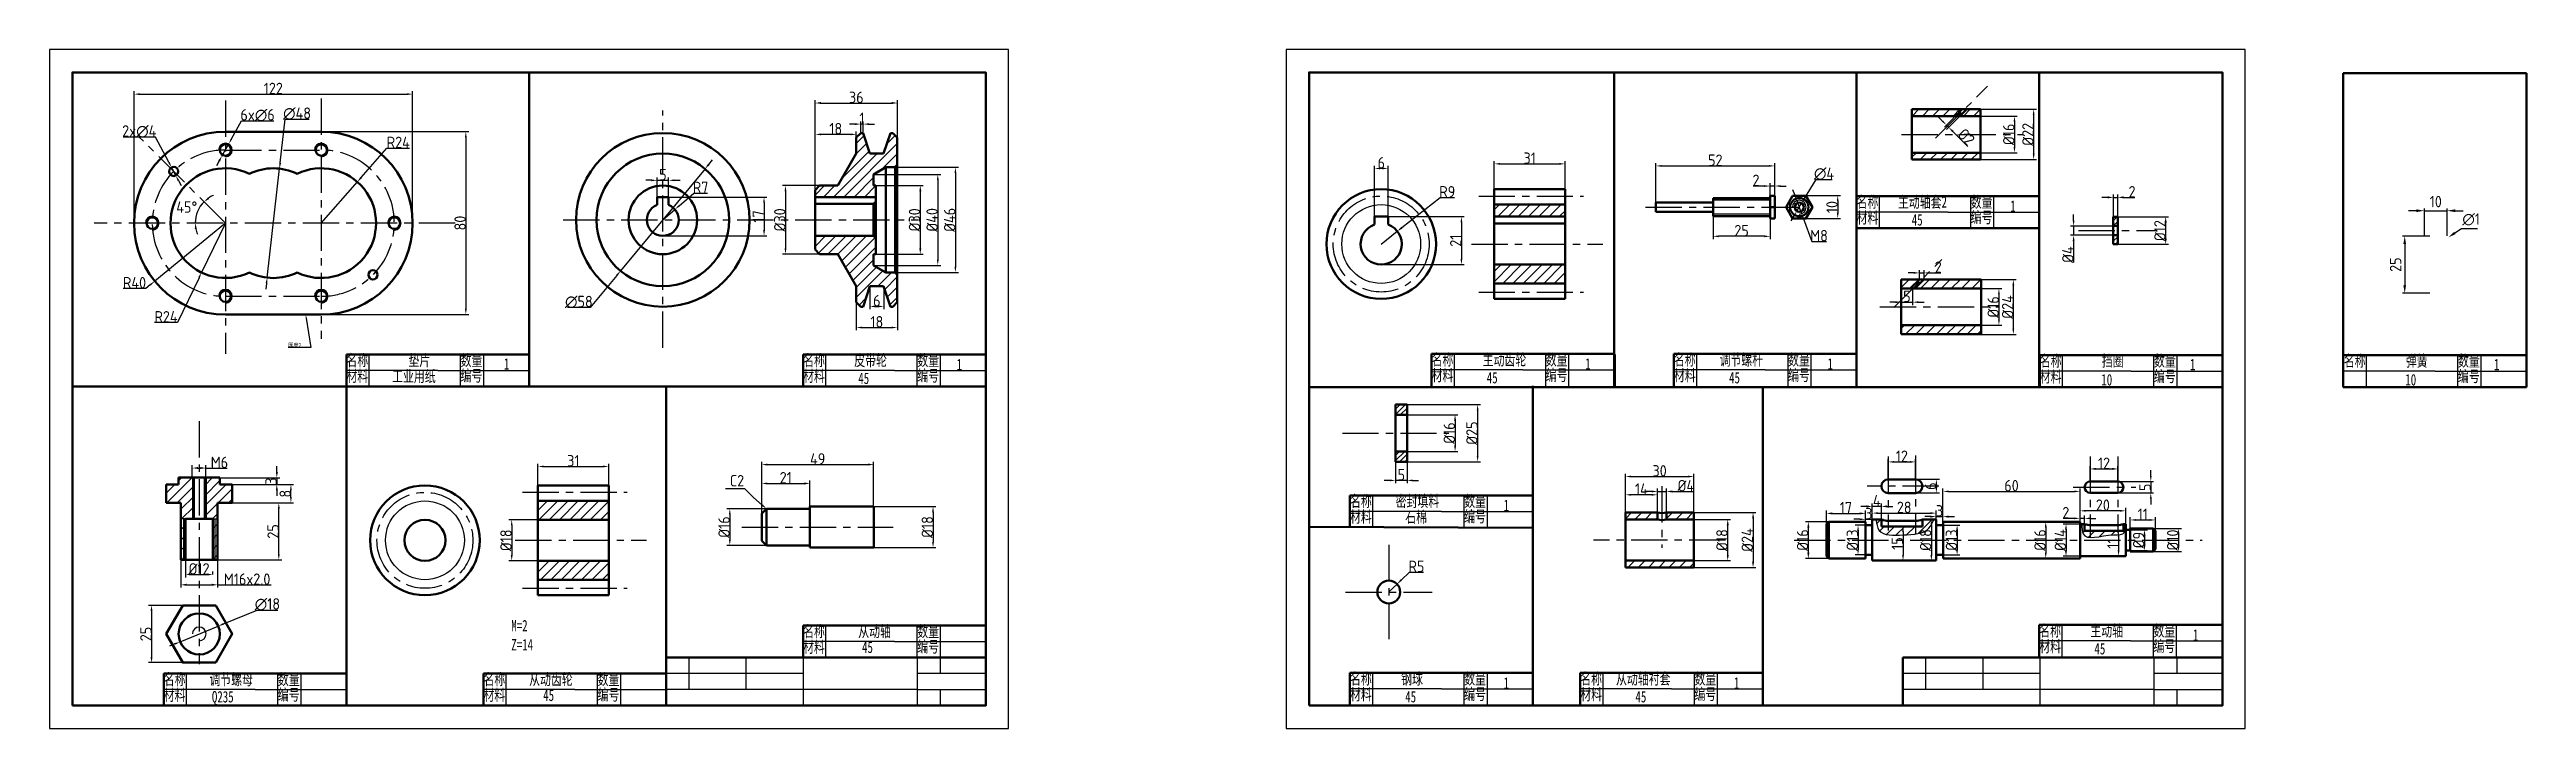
# Model space of a CAD drawing. Header units: millimetres. Extents: x 0 to 1085, y 0 to 297.
import ezdxf
from ezdxf import colors
from ezdxf.entities.mleader import LeaderData, LeaderLine
from ezdxf.math import Vec2, Vec3

# ---------------------------------------------------------------- set-up
doc = ezdxf.new("R2010")
doc.units = ezdxf.units.MM
doc.header["$LTSCALE"] = 0.5
doc.linetypes.add('CENTER', pattern=[50.8, 31.75, -6.35, 6.35, -6.35])
for name, color, linetype in [('1细实线', 7, 'Continuous'), ('4点画线', 112, 'CENTER'), ('5尺寸标记', 7, 'CENTER'), ('6图纸层', 7, 'Continuous')]:
    doc.layers.add(name, color=color, linetype=linetype)
doc.layers.add('2粗实线', color=7, linetype='Continuous', lineweight=50)
doc.layers.add('AM_5', color=3, linetype='Continuous', lineweight=25)
doc.styles.get("Standard").update_dxf_attribs({"font": 'isocp.shx', "height": 5})
doc.styles.add('中文5', font='simfang.ttf', dxfattribs={"width": 0.7, "height": 5})
doc.dimstyles.new('%%c 标注', dxfattribs={"dimtxt": 5, "dimasz": 2.5, "dimexe": 1.25, "dimexo": 0, "dimgap": 0, "dimtad": 1, "dimdsep": 46, "dimtxsty": 'Standard', "dimcen": 2.5, "dimadec": 0, "dimazin": 0, "dimtfac": 1, "dimtmove": 0, "dimatfit": 3, "dimfxl": 1, "dimarcsym": 0})
doc.dimstyles.new('AM_ISO$0', dxfattribs={"dimtxt": 3.5, "dimasz": 3.5, "dimexe": 1, "dimexo": 1, "dimgap": 1.5, "dimtad": 1, "dimdsep": 46, "dimtxsty": 'Standard', "dimcen": 0, "dimclrd": 256, "dimclre": 256, "dimclrt": 2, "dimadec": 0, "dimazin": 2, "dimtp": 0.1, "dimtm": 0.1, "dimtfac": 0.71, "dimtdec": 3, "dimtmove": 0, "dimatfit": 3, "dimfxl": 1, "dimlwd": -1, "dimlwe": -1, "dimarcsym": 1})
doc.dimstyles.new('AM_ISO$3', dxfattribs={"dimtxt": 3.5, "dimasz": 3.5, "dimexe": 1, "dimexo": 1, "dimgap": 1.5, "dimtad": 1, "dimtoh": 1, "dimdsep": 46, "dimtxsty": 'Standard', "dimcen": 0, "dimclrd": 256, "dimclre": 256, "dimclrt": 2, "dimadec": 0, "dimazin": 2, "dimtp": 0.1, "dimtm": 0.1, "dimtfac": 0.71, "dimtdec": 3, "dimtofl": 0, "dimtmove": 0, "dimatfit": 0, "dimfxl": 1, "dimlwd": -1, "dimlwe": -1, "dimarcsym": 1})
doc.dimstyles.new('标注', dxfattribs={"dimtxt": 5, "dimasz": 2.5, "dimexe": 1.25, "dimexo": 0, "dimgap": 0, "dimtad": 1, "dimdsep": 46, "dimtxsty": 'Standard', "dimcen": 2.5, "dimadec": 0, "dimazin": 0, "dimtfac": 1, "dimtmove": 0, "dimatfit": 3, "dimfxl": 1, "dimarcsym": 0})
doc.dimstyles.new('标注$2', dxfattribs={"dimtxt": 5, "dimasz": 2.5, "dimexe": 1.25, "dimexo": 0, "dimgap": 0, "dimtad": 2, "dimtih": 1, "dimtoh": 1, "dimdsep": 46, "dimtxsty": 'Standard', "dimcen": 2.5, "dimadec": 0, "dimazin": 0, "dimtfac": 1, "dimtmove": 0, "dimatfit": 3, "dimfxl": 1, "dimarcsym": 0})
doc.dimstyles.new('标注$3', dxfattribs={"dimtxt": 5, "dimasz": 2.5, "dimexe": 1.25, "dimexo": 0, "dimgap": 0, "dimtad": 1, "dimtoh": 1, "dimdsep": 46, "dimtxsty": 'Standard', "dimcen": 2.5, "dimadec": 0, "dimazin": 0, "dimtfac": 1, "dimtmove": 0, "dimatfit": 0, "dimfxl": 1, "dimarcsym": 0})
doc.dimstyles.new('标注$4', dxfattribs={"dimtxt": 5, "dimasz": 2.5, "dimexe": 1.25, "dimexo": 0, "dimgap": 0, "dimtad": 1, "dimtoh": 1, "dimdsep": 46, "dimtxsty": 'Standard', "dimcen": 2.5, "dimadec": 0, "dimazin": 0, "dimtfac": 1, "dimtmove": 0, "dimatfit": 0, "dimfxl": 1, "dimarcsym": 0})

msp = doc.modelspace()

# ---------------------------------------------------------------- texts
at = {"insert": (202.218, 47.474), "char_height": 5, "attachment_point": 1, "style": '中文5'}
msp.add_mtext_dynamic_manual_height_columns('M=2\\PZ=14', width=27.12935, gutter_width=25, heights=[0], dxfattribs=at)
at = {"layer": '2粗实线', "char_height": 5, "attachment_point": 1, "style": '中文5'}
for insert in [(858.607, 230.982), (198.947, 161.953), (397.266, 161.696), (672.49, 161.953), (778.607, 161.953), (937.345, 161.696), (1070.474, 161.696), (636.773, 100.088), (938.607, 43.375), (636.773, 22.375), (737.6, 22.375)]:
    msp.add_mtext_dynamic_manual_height_columns('1', width=12.12436, gutter_width=25, heights=[0], dxfattribs=dict(at, insert=insert))
at = {"layer": '5尺寸标记', "char_height": 5, "attachment_point": 1, "style": '中文5'}
for s, width, insert in [('名称', 10, (791.341, 232.864)), ('主动轴套2', 25.54476, (809.478, 232.864)), ('数量', 10, (841.341, 232.864)), ('材料', 10, (791.341, 225.978)), ('45', 21.43999, (815.522, 224.99)), ('编号', 10, (841.341, 226.121)), ('名称', 10, (130, 163.578)), ('垫片', 12.12436, (157.169, 163.578)), ('数量', 10, (180, 163.578)), ('名称', 10, (330, 163.578)), ('皮带轮', 16.41483, (352.389, 163.578)), ('数量', 10, (380, 163.578)), ('名称', 10, (605.224, 163.835)), ('主动齿轮', 20.50658, (627.613, 163.835)), ('数量', 10, (655.224, 163.835)), ('名称', 10, (711.341, 163.835)), ('调节螺杆', 21.77468, (731.341, 163.835)), ('数量', 10, (761.341, 163.835)), ('名称', 10, (871.59, 163.321)), ('挡圈', 12.12436, (898.759, 163.321)), ('数量', 10, (921.59, 163.321)), ('名称', 10, (1004.719, 163.321)), ('弹簧', 12.12436, (1031.889, 163.321)), ('数量', 10, (1054.719, 163.321)), ('材料', 10, (130, 156.692)), ('工业用纸', 21.43999, (150, 156.578)), ('编号', 10, (180, 156.835)), ('材料', 10, (330, 156.692)), ('45', 21.43999, (354.181, 155.704)), ('编号', 10, (380, 156.835)), ('材料', 10, (605.224, 156.949)), ('45', 21.43999, (629.405, 155.961)), ('编号', 10, (655.224, 157.092)), ('材料', 10, (711.341, 156.949)), ('45', 21.43999, (735.522, 155.961)), ('编号', 10, (761.341, 157.092)), ('材料', 10, (871.59, 156.435)), ('10', 21.43999, (898.537, 155.041)), ('编号', 10, (921.59, 156.578)), ('10', 21.43999, (1031.666, 155.041)), ('编号', 10, (1054.719, 156.578)), ('名称', 10, (569.507, 101.97)), ('密封填料', 21.78159, (589.507, 101.97)), ('数量', 10, (619.507, 101.97)), ('材料', 10, (569.507, 95.085)), ('石棉', 21.43999, (593.687, 94.97)), ('编号', 10, (619.507, 95.227)), ('名称', 10, (330, 45)), ('从动轴', 16.38472, (354.14, 45)), ('数量', 10, (380, 45)), ('名称', 10, (871.341, 45.257)), ('主动轴', 16.41483, (893.73, 45.257)), ('数量', 10, (921.341, 45.257)), ('材料', 10, (330, 38.114)), ('45', 21.43999, (355.818, 38)), ('编号', 10, (380, 38.257)), ('材料', 10, (871.341, 38.371)), ('45', 21.43999, (895.522, 37.383)), ('编号', 10, (921.341, 38.514)), ('名称', 10, (50, 24)), ('调节螺母', 20.70936, (70, 24)), ('数量', 10, (100, 24)), ('名称', 10, (190, 24)), ('从动齿轮', 20.988, (210, 24)), ('数量', 10, (240, 24)), ('名称', 10, (569.507, 24.257)), ('钢球', 16.41483, (591.895, 24.257)), ('数量', 10, (619.507, 24.257)), ('名称', 10, (670.334, 24.257)), ('从动轴衬套', 27.61143, (686.002, 24.257)), ('数量', 10, (720.334, 24.257)), ('材料', 10, (50, 17.114)), ('Q235', 21.43999, (71.1, 16.365)), ('编号', 10, (100, 17.257)), ('材料', 10, (190, 17.114)), ('45', 21.43999, (216.187, 17)), ('编号', 10, (240, 17.257)), ('材料', 10, (569.507, 17.371)), ('45', 21.43999, (593.687, 16.383)), ('编号', 10, (619.507, 17.514)), ('材料', 10, (670.334, 17.371)), ('45', 21.43999, (694.514, 16.383)), ('编号', 10, (720.334, 17.514))]:
    msp.add_mtext_dynamic_manual_height_columns(s, width=width, gutter_width=25, heights=[0], dxfattribs=dict(at, insert=insert))

# ---------------------------------------------------------------- blocks, each defined once
blk = doc.blocks.new('*D5')
at = {"color": 0, "lineweight": -2, "transparency": 16777216}
for p, q in [((37, 221.1), (37, 278.8)), ((39.5, 277.5), (156.5, 277.5)), ((159, 221.1), (159, 278.8))]:
    blk.add_line(p, q, dxfattribs=at)
at = {"color": 0, "transparency": 16777216}
for points in [[(39.5, 277.9), (39.5, 277.1), (37, 277.5)], [(156.5, 277.9), (156.5, 277.1), (159, 277.5)]]:
    blk.add_solid(points, dxfattribs=at)
at = {"layer": 'Defpoints', "color": 0, "transparency": 16777216}
for p in [(159, 277.5), (37, 221.1), (159, 221.1)]:
    blk.add_point(p, dxfattribs=at)
at = {"color": 0, "transparency": 16777216, "insert": (98, 280), "char_height": 5, "attachment_point": 5}
blk.add_mtext('122', dxfattribs=at)
blk = doc.blocks.new('*D6')
at = {"color": 0, "lineweight": -2, "transparency": 16777216}
for p, q in [((119, 261.1), (183.6, 261.1)), ((182.3, 258.6), (182.3, 183.6)), ((119, 181.1), (183.6, 181.1))]:
    blk.add_line(p, q, dxfattribs=at)
at = {"color": 0, "transparency": 16777216}
for points in [[(181.9, 258.6), (182.7, 258.6), (182.3, 261.1)], [(181.9, 183.6), (182.7, 183.6), (182.3, 181.1)]]:
    blk.add_solid(points, dxfattribs=at)
at = {"layer": 'Defpoints', "color": 0, "transparency": 16777216}
for p in [(119, 261.1), (119, 181.1), (182.3, 181.1)]:
    blk.add_point(p, dxfattribs=at)
at = {"color": 0, "transparency": 16777216, "insert": (179.8, 221.1), "char_height": 5, "attachment_point": 5, "rotation": 90}
blk.add_mtext('80', dxfattribs=at)
blk = doc.blocks.new('*D7')
at = {"color": 0, "lineweight": -2, "transparency": 16777216}
for p, q in [((77, 221.1), (66.5, 199.5)), ((65.5, 197.2), (56, 177.6)), ((56, 177.6), (46, 177.6))]:
    blk.add_line(p, q, dxfattribs=at)
at = {"color": 0, "transparency": 16777216}
blk.add_solid([(65.1, 197.4), (65.8, 197), (66.5, 199.5)], dxfattribs=at)
at = {"layer": 'Defpoints', "color": 0, "transparency": 16777216}
for p in [(77, 221.1), (66.5, 199.5)]:
    blk.add_point(p, dxfattribs=at)
at = {"color": 0, "transparency": 16777216, "insert": (51, 180.1), "char_height": 5, "attachment_point": 5}
blk.add_mtext('R24', dxfattribs=at)
blk = doc.blocks.new('*D8')
at = {"color": 0, "lineweight": -2, "transparency": 16777216}
for p, q in [((77, 221.1), (46.1, 195.7)), ((42.2, 192.5), (32.2, 192.5)), ((44.1, 194.1), (42.2, 192.5))]:
    blk.add_line(p, q, dxfattribs=at)
at = {"color": 0, "transparency": 16777216}
blk.add_solid([(43.9, 194.4), (44.4, 193.8), (46.1, 195.7)], dxfattribs=at)
at = {"layer": 'Defpoints', "color": 0, "transparency": 16777216}
for p in [(77, 221.1), (46.1, 195.7)]:
    blk.add_point(p, dxfattribs=at)
at = {"color": 0, "transparency": 16777216, "insert": (37.2, 195), "char_height": 5, "attachment_point": 5}
blk.add_mtext('R40', dxfattribs=at)
blk = doc.blocks.new('*D9')
at = {"color": 0, "lineweight": -2, "transparency": 16777216}
for p, q in [((46.4, 258.7), (32.3, 258.7)), ((52.3, 247.7), (46.4, 258.7)), ((55.3, 241.9), (53.4, 245.5)), ((56.5, 239.7), (57.6, 237.5))]:
    blk.add_line(p, q, dxfattribs=at)
at = {"color": 0, "transparency": 16777216}
for points in [[(52.6, 247.9), (51.9, 247.5), (53.4, 245.5)], [(56.8, 239.9), (56.1, 239.5), (55.3, 241.9)]]:
    blk.add_solid(points, dxfattribs=at)
at = {"layer": 'Defpoints', "color": 0, "transparency": 16777216}
for p in [(53.4, 245.5), (55.3, 241.9)]:
    blk.add_point(p, dxfattribs=at)
at = {"color": 0, "transparency": 16777216, "insert": (39.3, 261.2), "char_height": 5, "attachment_point": 5}
blk.add_mtext('2x∅4', dxfattribs=at)
blk = doc.blocks.new('*D10')
at = {"color": 0, "lineweight": -2, "transparency": 16777216}
for p, q in [((79.7, 257.9), (84.1, 265.8)), ((84.1, 265.8), (98.2, 265.8)), ((75.5, 250.4), (78.5, 255.7)), ((74.3, 248.3), (73.1, 246.1))]:
    blk.add_line(p, q, dxfattribs=at)
at = {"color": 0, "transparency": 16777216}
for points in [[(73.9, 248.5), (74.7, 248.1), (75.5, 250.4)], [(79.3, 258.1), (80, 257.7), (78.5, 255.7)]]:
    blk.add_solid(points, dxfattribs=at)
at = {"layer": 'Defpoints', "color": 0, "transparency": 16777216}
for p in [(75.5, 250.4), (78.5, 255.7)]:
    blk.add_point(p, dxfattribs=at)
at = {"color": 0, "transparency": 16777216, "insert": (91.1, 268.3), "char_height": 5, "attachment_point": 5}
blk.add_mtext('6x∅6', dxfattribs=at)
blk = doc.blocks.new('*D11')
at = {"color": 0, "lineweight": -2, "transparency": 16777216}
for start, end in [(135, 180), (113.2233, 124.1116), (190.8884, 201.7767)]:
    blk.add_arc((77, 221.1), 13.2, start, end, dxfattribs=at)
at = {"color": 0, "transparency": 16777216}
for points in [[(69.9, 231.6), (69.3, 232.3), (67.7, 230.4)], [(63.6, 218.5), (64.5, 218.6), (63.8, 221.1)]]:
    blk.add_solid(points, dxfattribs=at)
at = {"layer": 'Defpoints', "color": 0, "transparency": 16777216}
for p in [(39.3, 258.7), (19.5, 221.1), (65.6, 227.6), (77, 221.1), (177.6, 221.1)]:
    blk.add_point(p, dxfattribs=at)
at = {"color": 0, "transparency": 16777216, "insert": (60.1, 228.1), "char_height": 5, "attachment_point": 5}
blk.add_mtext('45°', dxfattribs=at)
blk = doc.blocks.new('*D12')
at = {"color": 0, "lineweight": -2, "transparency": 16777216}
for p, q in [((101, 247.4), (103.2, 266.5)), ((103.2, 266.5), (113.7, 266.5)), ((95.3, 197.2), (100.7, 244.9)), ((95, 194.7), (94.7, 192.2))]:
    blk.add_line(p, q, dxfattribs=at)
at = {"color": 0, "transparency": 16777216}
for points in [[(100.6, 247.4), (101.4, 247.3), (100.7, 244.9)], [(94.6, 194.8), (95.4, 194.7), (95.3, 197.2)]]:
    blk.add_solid(points, dxfattribs=at)
at = {"layer": 'Defpoints', "color": 0, "transparency": 16777216}
for p in [(100.7, 244.9), (95.3, 197.2)]:
    blk.add_point(p, dxfattribs=at)
at = {"color": 0, "transparency": 16777216, "insert": (108.4, 269), "char_height": 5, "attachment_point": 5}
blk.add_mtext('∅48', dxfattribs=at)
blk = doc.blocks.new('*D13')
at = {"color": 0, "lineweight": -2, "transparency": 16777216}
for p, q in [((136.4, 241), (147.7, 253.9)), ((147.7, 253.9), (157.7, 253.9)), ((119, 221.1), (134.8, 239.1))]:
    blk.add_line(p, q, dxfattribs=at)
at = {"color": 0, "transparency": 16777216}
blk.add_solid([(136.1, 241.3), (136.8, 240.7), (134.8, 239.1)], dxfattribs=at)
at = {"layer": 'Defpoints', "color": 0, "transparency": 16777216}
for p in [(134.8, 239.1), (119, 221.1)]:
    blk.add_point(p, dxfattribs=at)
at = {"color": 0, "transparency": 16777216, "insert": (152.7, 256.4), "char_height": 5, "attachment_point": 5}
blk.add_mtext('R24', dxfattribs=at)
blk = doc.blocks.new('*D14')
at = {"color": 0, "lineweight": -2, "transparency": 16777216}
for p, q in [((905.8, 223.8), (928, 223.8)), ((926.7, 221.3), (926.7, 214.3)), ((905.8, 211.8), (928, 211.8))]:
    blk.add_line(p, q, dxfattribs=at)
at = {"color": 0, "transparency": 16777216}
for points in [[(926.3, 221.3), (927.2, 221.3), (926.7, 223.8)], [(926.3, 214.3), (927.2, 214.3), (926.7, 211.8)]]:
    blk.add_solid(points, dxfattribs=at)
at = {"layer": 'Defpoints', "color": 0, "transparency": 16777216}
for p in [(905.8, 223.8), (905.8, 211.8), (926.7, 211.8)]:
    blk.add_point(p, dxfattribs=at)
at = {"color": 0, "transparency": 16777216, "insert": (924.2, 217.8), "char_height": 5, "attachment_point": 5, "rotation": 90}
blk.add_mtext('%%c12', dxfattribs=at)
blk = doc.blocks.new('*D15')
at = {"color": 0, "lineweight": -2, "transparency": 16777216}
for p, q in [((901.3, 232.3), (898.8, 232.3)), ((903.8, 223.8), (903.8, 233.6)), ((903.8, 232.3), (905.8, 232.3)), ((905.8, 223.8), (905.8, 233.6)), ((908.3, 232.3), (913.2, 232.3))]:
    blk.add_line(p, q, dxfattribs=at)
at = {"color": 0, "transparency": 16777216}
for points in [[(901.3, 232.8), (901.3, 231.9), (903.8, 232.3)], [(908.3, 232.8), (908.3, 231.9), (905.8, 232.3)]]:
    blk.add_solid(points, dxfattribs=at)
at = {"layer": 'Defpoints', "color": 0, "transparency": 16777216}
for p in [(905.8, 232.3), (903.8, 223.8), (905.8, 223.8)]:
    blk.add_point(p, dxfattribs=at)
at = {"color": 0, "transparency": 16777216, "insert": (912, 234.8), "char_height": 5, "attachment_point": 5}
blk.add_mtext('2', dxfattribs=at)
blk = doc.blocks.new('*D16')
at = {"color": 0, "lineweight": -2, "transparency": 16777216}
for p, q in [((903.8, 219.8), (885.1, 219.8)), ((886.4, 222.3), (886.4, 224.8)), ((886.4, 219.8), (886.4, 215.8)), ((903.8, 215.8), (885.1, 215.8)), ((886.4, 213.3), (886.4, 203.8))]:
    blk.add_line(p, q, dxfattribs=at)
at = {"color": 0, "transparency": 16777216}
for points in [[(886, 222.3), (886.8, 222.3), (886.4, 219.8)], [(886, 213.3), (886.8, 213.3), (886.4, 215.8)]]:
    blk.add_solid(points, dxfattribs=at)
at = {"layer": 'Defpoints', "color": 0, "transparency": 16777216}
for p in [(903.8, 219.8), (886.4, 215.8), (903.8, 215.8)]:
    blk.add_point(p, dxfattribs=at)
at = {"color": 0, "transparency": 16777216, "insert": (883.9, 207.3), "char_height": 5, "attachment_point": 5, "rotation": 90}
blk.add_mtext('%%c4', dxfattribs=at)
blk = doc.blocks.new('*D17')
at = {"color": 0, "lineweight": -2, "transparency": 16777216}
for p, q in [((335.3, 229.5), (335.3, 274.9)), ((337.8, 273.6), (368.8, 273.6)), ((371.3, 245.5), (371.3, 274.9))]:
    blk.add_line(p, q, dxfattribs=at)
at = {"color": 0, "transparency": 16777216}
for points in [[(337.8, 274.1), (337.8, 273.2), (335.3, 273.6)], [(368.8, 274.1), (368.8, 273.2), (371.3, 273.6)]]:
    blk.add_solid(points, dxfattribs=at)
at = {"layer": 'Defpoints', "color": 0, "transparency": 16777216}
for p in [(371.3, 273.6), (371.3, 245.5), (335.3, 229.5)]:
    blk.add_point(p, dxfattribs=at)
at = {"color": 0, "transparency": 16777216, "insert": (353.3, 276.1), "char_height": 5, "attachment_point": 5}
blk.add_mtext('36', dxfattribs=at)
blk = doc.blocks.new('*D18')
at = {"color": 0, "lineweight": -2, "transparency": 16777216}
for p, q in [((359.3, 193.5), (359.3, 183.4)), ((361.8, 184.6), (362.8, 184.6)), ((365.3, 193.5), (365.3, 183.4))]:
    blk.add_line(p, q, dxfattribs=at)
at = {"color": 0, "transparency": 16777216}
for points in [[(361.8, 185.1), (361.8, 184.2), (359.3, 184.6)], [(362.8, 185.1), (362.8, 184.2), (365.3, 184.6)]]:
    blk.add_solid(points, dxfattribs=at)
at = {"layer": 'Defpoints', "color": 0, "transparency": 16777216}
for p in [(359.3, 193.5), (365.3, 193.5), (365.3, 184.6)]:
    blk.add_point(p, dxfattribs=at)
at = {"color": 0, "transparency": 16777216, "insert": (362.3, 187.1), "char_height": 5, "attachment_point": 5}
blk.add_mtext('6', dxfattribs=at)
blk = doc.blocks.new('*D19')
at = {"color": 0, "lineweight": -2, "transparency": 16777216}
for p, q in [((352.8, 264.4), (350.3, 264.4)), ((355.3, 260.5), (355.3, 265.6)), ((356.3, 264.4), (355.3, 264.4)), ((356.3, 260.5), (356.3, 265.6)), ((358.8, 264.4), (361.3, 264.4))]:
    blk.add_line(p, q, dxfattribs=at)
at = {"color": 0, "transparency": 16777216}
for points in [[(352.8, 264.8), (352.8, 264), (355.3, 264.4)], [(358.8, 264.8), (358.8, 264), (356.3, 264.4)]]:
    blk.add_solid(points, dxfattribs=at)
at = {"layer": 'Defpoints', "color": 0, "transparency": 16777216}
for p in [(355.3, 264.4), (355.3, 260.5), (356.3, 260.5)]:
    blk.add_point(p, dxfattribs=at)
at = {"color": 0, "transparency": 16777216, "insert": (355.8, 266.9), "char_height": 5, "attachment_point": 5}
blk.add_mtext('1', dxfattribs=at)
blk = doc.blocks.new('*D21')
at = {"color": 0, "lineweight": -2, "transparency": 16777216}
for p, q in [((335.3, 229.5), (335.3, 261.1)), ((353.3, 258.5), (353.3, 261.1)), ((350.8, 259.9), (337.8, 259.9))]:
    blk.add_line(p, q, dxfattribs=at)
at = {"color": 0, "transparency": 16777216}
for points in [[(337.8, 260.3), (337.8, 259.5), (335.3, 259.9)], [(350.8, 260.3), (350.8, 259.5), (353.3, 259.9)]]:
    blk.add_solid(points, dxfattribs=at)
at = {"layer": 'Defpoints', "color": 0, "transparency": 16777216}
for p in [(335.3, 259.9), (353.3, 258.5), (335.3, 229.5)]:
    blk.add_point(p, dxfattribs=at)
at = {"color": 0, "transparency": 16777216, "insert": (344.3, 262.4), "char_height": 5, "attachment_point": 5}
blk.add_mtext('18', dxfattribs=at)
blk = doc.blocks.new('*D22')
at = {"color": 0, "lineweight": -2, "transparency": 16777216}
for p, q in [((80, 106.7), (106.9, 106.7)), ((80, 98.7), (106.9, 98.7)), ((105.7, 101.2), (105.7, 104.2))]:
    blk.add_line(p, q, dxfattribs=at)
at = {"color": 0, "transparency": 16777216}
for points in [[(105.3, 104.2), (106.1, 104.2), (105.7, 106.7)], [(105.3, 101.2), (106.1, 101.2), (105.7, 98.7)]]:
    blk.add_solid(points, dxfattribs=at)
at = {"layer": 'Defpoints', "color": 0, "transparency": 16777216}
for p in [(80, 106.7), (80, 98.7), (105.7, 106.7)]:
    blk.add_point(p, dxfattribs=at)
at = {"color": 0, "transparency": 16777216, "insert": (103.2, 102.7), "char_height": 5, "attachment_point": 5, "rotation": 90}
blk.add_mtext('8', dxfattribs=at)
blk = doc.blocks.new('*D23')
at = {"color": 0, "lineweight": -2, "transparency": 16777216}
for p, q in [((74.5, 109.7), (100.8, 109.7)), ((99.5, 112.2), (99.5, 114.7)), ((99.5, 109.7), (99.5, 106.7)), ((74.5, 106.7), (100.8, 106.7)), ((99.5, 104.2), (99.5, 101.7))]:
    blk.add_line(p, q, dxfattribs=at)
at = {"color": 0, "transparency": 16777216}
for points in [[(99.1, 112.2), (100, 112.2), (99.5, 109.7)], [(99.1, 104.2), (100, 104.2), (99.5, 106.7)]]:
    blk.add_solid(points, dxfattribs=at)
at = {"layer": 'Defpoints', "color": 0, "transparency": 16777216}
for p in [(74.5, 109.7), (74.5, 106.7), (99.5, 106.7)]:
    blk.add_point(p, dxfattribs=at)
at = {"color": 0, "transparency": 16777216, "insert": (97, 108.2), "char_height": 5, "attachment_point": 5, "rotation": 90}
blk.add_mtext('3', dxfattribs=at)
blk = doc.blocks.new('*D24')
at = {"color": 0, "lineweight": -2, "transparency": 16777216}
for p, q in [((73.5, 98.7), (101.7, 98.7)), ((100.4, 76.2), (100.4, 96.2)), ((73.5, 73.7), (101.7, 73.7))]:
    blk.add_line(p, q, dxfattribs=at)
at = {"color": 0, "transparency": 16777216}
for points in [[(100, 96.2), (100.8, 96.2), (100.4, 98.7)], [(100, 76.2), (100.8, 76.2), (100.4, 73.7)]]:
    blk.add_solid(points, dxfattribs=at)
at = {"layer": 'Defpoints', "color": 0, "transparency": 16777216}
for p in [(73.5, 98.7), (100.4, 98.7), (73.5, 73.7)]:
    blk.add_point(p, dxfattribs=at)
at = {"color": 0, "transparency": 16777216, "insert": (97.9, 86.2), "char_height": 5, "attachment_point": 5, "rotation": 90}
blk.add_mtext('25', dxfattribs=at)
blk = doc.blocks.new('*D25')
at = {"color": 0, "lineweight": -2, "transparency": 16777216}
for p, q in [((57.5, 73.7), (57.5, 61.6)), ((73.5, 73.7), (73.5, 61.6)), ((60, 62.8), (71, 62.8)), ((73.5, 62.8), (97, 62.8))]:
    blk.add_line(p, q, dxfattribs=at)
at = {"color": 0, "transparency": 16777216}
for points in [[(60, 63.3), (60, 62.4), (57.5, 62.8)], [(71, 63.3), (71, 62.4), (73.5, 62.8)]]:
    blk.add_solid(points, dxfattribs=at)
at = {"layer": 'Defpoints', "color": 0, "transparency": 16777216}
for p in [(57.5, 73.7), (73.5, 73.7), (73.5, 62.8)]:
    blk.add_point(p, dxfattribs=at)
at = {"color": 0, "transparency": 16777216, "insert": (86.5, 65.3), "char_height": 5, "attachment_point": 5}
blk.add_mtext('M16x2.0', dxfattribs=at)
blk = doc.blocks.new('*D26')
at = {"color": 0, "lineweight": -2, "transparency": 16777216}
for p, q in [((59.5, 73.7), (59.5, 66.1)), ((62, 67.3), (69, 67.3)), ((71.5, 67.3), (71.5, 68.6))]:
    blk.add_line(p, q, dxfattribs=at)
at = {"color": 0, "transparency": 16777216}
for points in [[(62, 67.8), (62, 66.9), (59.5, 67.3)], [(69, 67.8), (69, 66.9), (71.5, 67.3)]]:
    blk.add_solid(points, dxfattribs=at)
at = {"layer": 'Defpoints', "color": 0, "transparency": 16777216}
for p in [(59.5, 73.7), (71.5, 67.3), (71.5, 67.3)]:
    blk.add_point(p, dxfattribs=at)
at = {"color": 0, "transparency": 16777216, "insert": (65.5, 69.8), "char_height": 5, "attachment_point": 5}
blk.add_mtext('%%C12', dxfattribs=at)
blk = doc.blocks.new('*D27')
at = {"color": 0, "lineweight": -2, "transparency": 16777216}
for p, q in [((57.2, 37.9), (73.9, 44.8)), ((76.2, 45.7), (90.9, 51.8)), ((90.9, 51.8), (99.9, 51.8)), ((54.9, 37), (52.6, 36))]:
    blk.add_line(p, q, dxfattribs=at)
at = {"color": 0, "transparency": 16777216}
for points in [[(76, 46.1), (76.3, 45.3), (73.9, 44.8)], [(54.7, 37.3), (55.1, 36.6), (57.2, 37.9)]]:
    blk.add_solid(points, dxfattribs=at)
at = {"layer": 'Defpoints', "color": 0, "transparency": 16777216}
for p in [(73.9, 44.8), (57.2, 37.9)]:
    blk.add_point(p, dxfattribs=at)
at = {"color": 0, "transparency": 16777216, "insert": (95.4, 54.3), "char_height": 5, "attachment_point": 5}
blk.add_mtext('∅18', dxfattribs=at)
blk = doc.blocks.new('*D28')
at = {"color": 0, "lineweight": -2, "transparency": 16777216}
for p, q in [((62.5, 109.7), (62.5, 115.2)), ((65, 113.9), (66, 113.9)), ((68.5, 109.7), (68.5, 115.2)), ((68.5, 113.9), (77.8, 113.9))]:
    blk.add_line(p, q, dxfattribs=at)
at = {"color": 0, "transparency": 16777216}
for points in [[(65, 114.4), (65, 113.5), (62.5, 113.9)], [(66, 114.4), (66, 113.5), (68.5, 113.9)]]:
    blk.add_solid(points, dxfattribs=at)
at = {"layer": 'Defpoints', "color": 0, "transparency": 16777216}
for p in [(62.5, 109.7), (68.5, 113.9), (68.5, 109.7)]:
    blk.add_point(p, dxfattribs=at)
at = {"color": 0, "transparency": 16777216, "insert": (74.4, 116.4), "char_height": 5, "attachment_point": 5}
blk.add_mtext('M6', dxfattribs=at)
blk = doc.blocks.new('*D29')
at = {"color": 0, "lineweight": -2, "transparency": 16777216}
for p, q in [((58.3, 53.8), (43.4, 53.8)), ((44.7, 51.3), (44.7, 31.3)), ((58.3, 28.8), (43.4, 28.8))]:
    blk.add_line(p, q, dxfattribs=at)
at = {"color": 0, "transparency": 16777216}
for points in [[(44.2, 51.3), (45.1, 51.3), (44.7, 53.8)], [(44.2, 31.3), (45.1, 31.3), (44.7, 28.8)]]:
    blk.add_solid(points, dxfattribs=at)
at = {"layer": 'Defpoints', "color": 0, "transparency": 16777216}
for p in [(58.3, 53.8), (44.7, 28.8), (58.3, 28.8)]:
    blk.add_point(p, dxfattribs=at)
at = {"color": 0, "transparency": 16777216, "insert": (42.2, 41.3), "char_height": 5, "attachment_point": 5, "rotation": 90}
blk.add_mtext('25', dxfattribs=at)
blk = doc.blocks.new('*D30')
at = {"color": 0, "lineweight": -2, "transparency": 16777216}
for p, q in [((213.9, 106.3), (213.9, 115.8)), ((216.4, 114.6), (242.4, 114.6)), ((244.9, 106.3), (244.9, 115.8))]:
    blk.add_line(p, q, dxfattribs=at)
at = {"color": 0, "transparency": 16777216}
for points in [[(216.4, 115), (216.4, 114.2), (213.9, 114.6)], [(242.4, 115), (242.4, 114.2), (244.9, 114.6)]]:
    blk.add_solid(points, dxfattribs=at)
at = {"layer": 'Defpoints', "color": 0, "transparency": 16777216}
for p in [(244.9, 114.6), (213.9, 106.3), (244.9, 106.3)]:
    blk.add_point(p, dxfattribs=at)
at = {"color": 0, "transparency": 16777216, "insert": (229.4, 117.1), "char_height": 5, "attachment_point": 5}
blk.add_mtext('31', dxfattribs=at)
blk = doc.blocks.new('*D31')
at = {"color": 0, "lineweight": -2, "transparency": 16777216}
for p, q in [((244.9, 91.3), (201.1, 91.3)), ((202.4, 88.8), (202.4, 75.8)), ((244.9, 73.3), (201.1, 73.3))]:
    blk.add_line(p, q, dxfattribs=at)
at = {"color": 0, "transparency": 16777216}
for points in [[(202, 88.8), (202.8, 88.8), (202.4, 91.3)], [(202, 75.8), (202.8, 75.8), (202.4, 73.3)]]:
    blk.add_solid(points, dxfattribs=at)
at = {"layer": 'Defpoints', "color": 0, "transparency": 16777216}
for p in [(244.9, 91.3), (202.4, 73.3), (244.9, 73.3)]:
    blk.add_point(p, dxfattribs=at)
at = {"color": 0, "transparency": 16777216, "insert": (199.9, 82.3), "char_height": 5, "attachment_point": 5, "rotation": 90}
blk.add_mtext('%%C18', dxfattribs=at)
blk = doc.blocks.new('*D32')
at = {"color": 0, "lineweight": -2, "transparency": 16777216}
for p, q in [((360.9, 97.1), (388.1, 97.1)), ((386.9, 94.6), (386.9, 81.6)), ((360.9, 79.1), (388.1, 79.1))]:
    blk.add_line(p, q, dxfattribs=at)
at = {"color": 0, "transparency": 16777216}
for points in [[(386.5, 94.6), (387.3, 94.6), (386.9, 97.1)], [(386.5, 81.6), (387.3, 81.6), (386.9, 79.1)]]:
    blk.add_solid(points, dxfattribs=at)
at = {"layer": 'Defpoints', "color": 0, "transparency": 16777216}
for p in [(360.9, 97.1), (360.9, 79.1), (386.9, 79.1)]:
    blk.add_point(p, dxfattribs=at)
at = {"color": 0, "transparency": 16777216, "insert": (384.4, 88.1), "char_height": 5, "attachment_point": 5, "rotation": 90}
blk.add_mtext('%%C18', dxfattribs=at)
blk = doc.blocks.new('*D33')
at = {"color": 0, "lineweight": -2, "transparency": 16777216}
for p, q in [((313.9, 96.1), (296.6, 96.1)), ((297.9, 93.6), (297.9, 82.6)), ((313.9, 80.1), (296.6, 80.1))]:
    blk.add_line(p, q, dxfattribs=at)
at = {"color": 0, "transparency": 16777216}
for points in [[(297.5, 93.6), (298.3, 93.6), (297.9, 96.1)], [(297.5, 82.6), (298.3, 82.6), (297.9, 80.1)]]:
    blk.add_solid(points, dxfattribs=at)
at = {"layer": 'Defpoints', "color": 0, "transparency": 16777216}
for p in [(313.9, 96.1), (297.9, 80.1), (313.9, 80.1)]:
    blk.add_point(p, dxfattribs=at)
at = {"color": 0, "transparency": 16777216, "insert": (295.4, 88.1), "char_height": 5, "attachment_point": 5, "rotation": 90}
blk.add_mtext('%%C16', dxfattribs=at)
blk = doc.blocks.new('*D34')
at = {"color": 0, "lineweight": -2, "transparency": 16777216}
for p, q in [((311.9, 94.1), (311.9, 108.4)), ((314.4, 107.2), (330.4, 107.2)), ((332.9, 94.1), (332.9, 108.4))]:
    blk.add_line(p, q, dxfattribs=at)
at = {"color": 0, "transparency": 16777216}
for points in [[(314.4, 107.6), (314.4, 106.7), (311.9, 107.2)], [(330.4, 107.6), (330.4, 106.7), (332.9, 107.2)]]:
    blk.add_solid(points, dxfattribs=at)
at = {"layer": 'Defpoints', "color": 0, "transparency": 16777216}
for p in [(332.9, 107.2), (311.9, 94.1), (332.9, 94.1)]:
    blk.add_point(p, dxfattribs=at)
at = {"color": 0, "transparency": 16777216, "insert": (322.4, 109.7), "char_height": 5, "attachment_point": 5}
blk.add_mtext('21', dxfattribs=at)
blk = doc.blocks.new('*D36')
at = {"color": 0, "lineweight": -2, "transparency": 16777216}
for p, q in [((311.9, 94.1), (311.9, 116.7)), ((314.4, 115.4), (358.4, 115.4)), ((360.9, 97.1), (360.9, 116.7))]:
    blk.add_line(p, q, dxfattribs=at)
at = {"color": 0, "transparency": 16777216}
for points in [[(314.4, 115.9), (314.4, 115), (311.9, 115.4)], [(358.4, 115.9), (358.4, 115), (360.9, 115.4)]]:
    blk.add_solid(points, dxfattribs=at)
at = {"layer": 'Defpoints', "color": 0, "transparency": 16777216}
for p in [(360.9, 115.4), (311.9, 94.1), (360.9, 97.1)]:
    blk.add_point(p, dxfattribs=at)
at = {"color": 0, "transparency": 16777216, "insert": (336.4, 117.9), "char_height": 5, "attachment_point": 5}
blk.add_mtext('49', dxfattribs=at)
blk = doc.blocks.new('*D37')
at = {"color": 0, "lineweight": -2, "transparency": 16777216}
for p, q in [((353.3, 186.5), (353.3, 174.2)), ((371.3, 186.5), (371.3, 174.2)), ((355.8, 175.4), (368.8, 175.4))]:
    blk.add_line(p, q, dxfattribs=at)
at = {"color": 0, "transparency": 16777216}
for points in [[(355.8, 175.8), (355.8, 175), (353.3, 175.4)], [(368.8, 175.8), (368.8, 175), (371.3, 175.4)]]:
    blk.add_solid(points, dxfattribs=at)
at = {"layer": 'Defpoints', "color": 0, "transparency": 16777216}
for p in [(353.3, 186.5), (371.3, 186.5), (371.3, 175.4)]:
    blk.add_point(p, dxfattribs=at)
at = {"color": 0, "transparency": 16777216, "insert": (362.3, 177.9), "char_height": 5, "attachment_point": 5}
blk.add_mtext('18', dxfattribs=at)
blk = doc.blocks.new('*D39')
at = {"color": 0, "lineweight": -2, "transparency": 16777216}
for p, q in [((366.3, 245.5), (398, 245.5)), ((396.7, 243), (396.7, 202)), ((366.3, 199.5), (398, 199.5))]:
    blk.add_line(p, q, dxfattribs=at)
at = {"color": 0, "transparency": 16777216}
for points in [[(396.3, 243), (397.1, 243), (396.7, 245.5)], [(396.3, 202), (397.1, 202), (396.7, 199.5)]]:
    blk.add_solid(points, dxfattribs=at)
at = {"layer": 'Defpoints', "color": 0, "transparency": 16777216}
for p in [(366.3, 245.5), (366.3, 199.5), (396.7, 199.5)]:
    blk.add_point(p, dxfattribs=at)
at = {"color": 0, "transparency": 16777216, "insert": (394.2, 222.5), "char_height": 5, "attachment_point": 5, "rotation": 90}
blk.add_mtext('%%C46', dxfattribs=at)
blk = doc.blocks.new('*D41')
at = {"color": 0, "lineweight": -2, "transparency": 16777216}
for p, q in [((337.3, 237.5), (321, 237.5)), ((322.3, 235), (322.3, 210)), ((337.3, 207.5), (321, 207.5))]:
    blk.add_line(p, q, dxfattribs=at)
at = {"color": 0, "transparency": 16777216}
for points in [[(321.9, 235), (322.7, 235), (322.3, 237.5)], [(321.9, 210), (322.7, 210), (322.3, 207.5)]]:
    blk.add_solid(points, dxfattribs=at)
at = {"layer": 'Defpoints', "color": 0, "transparency": 16777216}
for p in [(337.3, 237.5), (322.3, 207.5), (337.3, 207.5)]:
    blk.add_point(p, dxfattribs=at)
at = {"color": 0, "transparency": 16777216, "insert": (319.8, 222.5), "char_height": 5, "attachment_point": 5, "rotation": 90}
blk.add_mtext('%%C30', dxfattribs=at)
blk = doc.blocks.new('*D42')
at = {"color": 0, "lineweight": -2, "transparency": 16777216}
for p, q in [((360.9, 242.4), (390.3, 242.4)), ((389, 239.9), (389, 205.1)), ((360.9, 202.6), (390.3, 202.6))]:
    blk.add_line(p, q, dxfattribs=at)
at = {"color": 0, "transparency": 16777216}
for points in [[(388.6, 239.9), (389.4, 239.9), (389, 242.4)], [(388.6, 205.1), (389.4, 205.1), (389, 202.6)]]:
    blk.add_solid(points, dxfattribs=at)
at = {"layer": 'Defpoints', "color": 0, "transparency": 16777216}
for p in [(360.9, 242.4), (360.9, 202.6), (389, 202.6)]:
    blk.add_point(p, dxfattribs=at)
at = {"color": 0, "transparency": 16777216, "insert": (386.5, 222.5), "char_height": 5, "attachment_point": 5, "rotation": 90}
blk.add_mtext('%%C40', dxfattribs=at)
blk = doc.blocks.new('*D43')
at = {"color": 0, "lineweight": -2, "transparency": 16777216}
for p, q in [((361.9, 237.5), (382.6, 237.5)), ((381.3, 235), (381.3, 210)), ((361.9, 207.5), (382.6, 207.5))]:
    blk.add_line(p, q, dxfattribs=at)
at = {"color": 0, "transparency": 16777216}
for points in [[(380.9, 235), (381.8, 235), (381.3, 237.5)], [(380.9, 210), (381.8, 210), (381.3, 207.5)]]:
    blk.add_solid(points, dxfattribs=at)
at = {"layer": 'Defpoints', "color": 0, "transparency": 16777216}
for p in [(361.9, 237.5), (361.9, 207.5), (381.3, 207.5)]:
    blk.add_point(p, dxfattribs=at)
at = {"color": 0, "transparency": 16777216, "insert": (378.8, 222.5), "char_height": 5, "attachment_point": 5, "rotation": 90}
blk.add_mtext('%%C30', dxfattribs=at)
blk = doc.blocks.new('*D45')
at = {"color": 0, "lineweight": -2, "transparency": 16777216}
for p, q in [((275.8, 228.7), (282.1, 234.2)), ((282.1, 234.2), (288.1, 234.2)), ((268.6, 222.5), (273.9, 227.1))]:
    blk.add_line(p, q, dxfattribs=at)
at = {"color": 0, "transparency": 16777216}
blk.add_solid([(275.5, 229), (276, 228.4), (273.9, 227.1)], dxfattribs=at)
at = {"layer": 'Defpoints', "color": 0, "transparency": 16777216}
for p in [(268.6, 222.5), (273.9, 227.1)]:
    blk.add_point(p, dxfattribs=at)
at = {"color": 0, "transparency": 16777216, "insert": (285.1, 236.7), "char_height": 5, "attachment_point": 5}
blk.add_mtext('R7', dxfattribs=at)
blk = doc.blocks.new('*D46')
at = {"color": 0, "lineweight": -2, "transparency": 16777216}
for p, q in [((263.6, 239.8), (261.1, 239.8)), ((266.1, 232.5), (266.1, 241.1)), ((266.1, 239.8), (271.1, 239.8)), ((271.1, 232.5), (271.1, 241.1)), ((273.6, 239.8), (276.1, 239.8))]:
    blk.add_line(p, q, dxfattribs=at)
at = {"color": 0, "transparency": 16777216}
for points in [[(263.6, 240.2), (263.6, 239.4), (266.1, 239.8)], [(273.6, 240.2), (273.6, 239.4), (271.1, 239.8)]]:
    blk.add_solid(points, dxfattribs=at)
at = {"layer": 'Defpoints', "color": 0, "transparency": 16777216}
for p in [(271.1, 239.8), (266.1, 232.5), (271.1, 232.5)]:
    blk.add_point(p, dxfattribs=at)
at = {"color": 0, "transparency": 16777216, "insert": (268.6, 242.3), "char_height": 5, "attachment_point": 5}
blk.add_mtext('5', dxfattribs=at)
blk = doc.blocks.new('*D47')
at = {"color": 0, "lineweight": -2, "transparency": 16777216}
for p, q in [((268.6, 232.5), (314.1, 232.5)), ((312.9, 230), (312.9, 218)), ((268.6, 215.5), (314.1, 215.5))]:
    blk.add_line(p, q, dxfattribs=at)
at = {"color": 0, "transparency": 16777216}
for points in [[(312.5, 230), (313.3, 230), (312.9, 232.5)], [(312.5, 218), (313.3, 218), (312.9, 215.5)]]:
    blk.add_solid(points, dxfattribs=at)
at = {"layer": 'Defpoints', "color": 0, "transparency": 16777216}
for p in [(268.6, 232.5), (268.6, 215.5), (312.9, 215.5)]:
    blk.add_point(p, dxfattribs=at)
at = {"color": 0, "transparency": 16777216, "insert": (310.4, 224), "char_height": 5, "attachment_point": 5, "rotation": 90}
blk.add_mtext('17', dxfattribs=at)
blk = doc.blocks.new('*D48')
at = {"color": 0, "lineweight": -2, "transparency": 16777216}
for p, q in [((287.1, 244.8), (250.1, 200.2)), ((288.7, 246.7), (290.3, 248.7)), ((248.5, 198.2), (236.8, 184.1)), ((236.8, 184.1), (226.8, 184.1))]:
    blk.add_line(p, q, dxfattribs=at)
at = {"color": 0, "transparency": 16777216}
for points in [[(288.3, 247), (289, 246.5), (287.1, 244.8)], [(248.1, 198.5), (248.8, 198), (250.1, 200.2)]]:
    blk.add_solid(points, dxfattribs=at)
at = {"layer": 'Defpoints', "color": 0, "transparency": 16777216}
for p in [(287.1, 244.8), (250.1, 200.2)]:
    blk.add_point(p, dxfattribs=at)
at = {"color": 0, "transparency": 16777216, "insert": (231.8, 186.6), "char_height": 5, "attachment_point": 5}
blk.add_mtext('∅58', dxfattribs=at)
blk = doc.blocks.new('*D49')
at = {"color": 0, "lineweight": -2, "transparency": 16777216}
for p, q in [((632.7, 235.9), (632.7, 248.2)), ((635.2, 247), (661.2, 247)), ((663.7, 235.9), (663.7, 248.2))]:
    blk.add_line(p, q, dxfattribs=at)
at = {"color": 0, "transparency": 16777216}
for points in [[(635.2, 247.4), (635.2, 246.6), (632.7, 247)], [(661.2, 247.4), (661.2, 246.6), (663.7, 247)]]:
    blk.add_solid(points, dxfattribs=at)
at = {"layer": 'Defpoints', "color": 0, "transparency": 16777216}
for p in [(663.7, 247), (632.7, 235.9), (663.7, 235.9)]:
    blk.add_point(p, dxfattribs=at)
at = {"color": 0, "transparency": 16777216, "insert": (648.2, 249.5), "char_height": 5, "attachment_point": 5}
blk.add_mtext('31', dxfattribs=at)
blk = doc.blocks.new('*D50')
at = {"color": 0, "lineweight": -2, "transparency": 16777216}
for p, q in [((592.2, 219.1), (609, 232.3)), ((609, 232.3), (615.3, 232.3)), ((583.2, 211.9), (590.2, 217.5))]:
    blk.add_line(p, q, dxfattribs=at)
at = {"color": 0, "transparency": 16777216}
blk.add_solid([(591.9, 219.4), (592.5, 218.7), (590.2, 217.5)], dxfattribs=at)
at = {"layer": 'Defpoints', "color": 0, "transparency": 16777216}
for p in [(590.2, 217.5), (583.2, 211.9)]:
    blk.add_point(p, dxfattribs=at)
at = {"color": 0, "transparency": 16777216, "insert": (612.1, 234.8), "char_height": 5, "attachment_point": 5}
blk.add_mtext('R9', dxfattribs=at)
blk = doc.blocks.new('*D51')
at = {"color": 0, "lineweight": -2, "transparency": 16777216}
for p, q in [((583.2, 223.9), (619.5, 223.9)), ((618.3, 221.4), (618.3, 205.4)), ((583.2, 202.9), (619.5, 202.9))]:
    blk.add_line(p, q, dxfattribs=at)
at = {"color": 0, "transparency": 16777216}
for points in [[(617.9, 221.4), (618.7, 221.4), (618.3, 223.9)], [(617.9, 205.4), (618.7, 205.4), (618.3, 202.9)]]:
    blk.add_solid(points, dxfattribs=at)
at = {"layer": 'Defpoints', "color": 0, "transparency": 16777216}
for p in [(583.2, 223.9), (583.2, 202.9), (618.3, 202.9)]:
    blk.add_point(p, dxfattribs=at)
at = {"color": 0, "transparency": 16777216, "insert": (615.8, 213.4), "char_height": 5, "attachment_point": 5, "rotation": 90}
blk.add_mtext('21', dxfattribs=at)
blk = doc.blocks.new('*D52')
at = {"color": 0, "lineweight": -2, "transparency": 16777216}
for p, q in [((580.2, 223.9), (580.2, 246.2)), ((583.7, 245), (582.7, 245)), ((586.2, 223.9), (586.2, 246.2))]:
    blk.add_line(p, q, dxfattribs=at)
at = {"color": 0, "transparency": 16777216}
for points in [[(582.7, 245.4), (582.7, 244.6), (580.2, 245)], [(583.7, 245.4), (583.7, 244.6), (586.2, 245)]]:
    blk.add_solid(points, dxfattribs=at)
at = {"layer": 'Defpoints', "color": 0, "transparency": 16777216}
for p in [(580.2, 245), (580.2, 223.9), (586.2, 223.9)]:
    blk.add_point(p, dxfattribs=at)
at = {"color": 0, "transparency": 16777216, "insert": (583.2, 247.5), "char_height": 5, "attachment_point": 5}
blk.add_mtext('6', dxfattribs=at)
blk = doc.blocks.new('*D53')
at = {"color": 0, "lineweight": -2, "transparency": 16777216}
for p, q in [((703.5, 230.1), (703.5, 247.3)), ((706, 246.1), (753, 246.1)), ((755.5, 230.1), (755.5, 247.3))]:
    blk.add_line(p, q, dxfattribs=at)
at = {"color": 0, "transparency": 16777216}
for points in [[(706, 246.5), (706, 245.7), (703.5, 246.1)], [(753, 246.5), (753, 245.7), (755.5, 246.1)]]:
    blk.add_solid(points, dxfattribs=at)
at = {"layer": 'Defpoints', "color": 0, "transparency": 16777216}
for p in [(755.5, 246.1), (703.5, 230.1), (755.5, 230.1)]:
    blk.add_point(p, dxfattribs=at)
at = {"color": 0, "transparency": 16777216, "insert": (729.5, 248.6), "char_height": 5, "attachment_point": 5}
blk.add_mtext('52', dxfattribs=at)
blk = doc.blocks.new('*D54')
at = {"color": 0, "lineweight": -2, "transparency": 16777216}
for p, q in [((751, 237.3), (746.1, 237.3)), ((753.5, 233.1), (753.5, 238.5)), ((755.5, 237.3), (753.5, 237.3)), ((755.5, 233.1), (755.5, 238.5)), ((758, 237.3), (760.5, 237.3))]:
    blk.add_line(p, q, dxfattribs=at)
at = {"color": 0, "transparency": 16777216}
for points in [[(751, 237.7), (751, 236.9), (753.5, 237.3)], [(758, 237.7), (758, 236.9), (755.5, 237.3)]]:
    blk.add_solid(points, dxfattribs=at)
at = {"layer": 'Defpoints', "color": 0, "transparency": 16777216}
for p in [(753.5, 237.3), (753.5, 233.1), (755.5, 233.1)]:
    blk.add_point(p, dxfattribs=at)
at = {"color": 0, "transparency": 16777216, "insert": (747.3, 239.8), "char_height": 5, "attachment_point": 5}
blk.add_mtext('2', dxfattribs=at)
blk = doc.blocks.new('*D55')
at = {"color": 0, "lineweight": -2, "transparency": 16777216}
for p, q in [((728.5, 224.1), (728.5, 214)), ((753.5, 224.1), (753.5, 214)), ((751, 215.3), (731, 215.3))]:
    blk.add_line(p, q, dxfattribs=at)
at = {"color": 0, "transparency": 16777216}
for points in [[(731, 215.7), (731, 214.9), (728.5, 215.3)], [(751, 215.7), (751, 214.9), (753.5, 215.3)]]:
    blk.add_solid(points, dxfattribs=at)
at = {"layer": 'Defpoints', "color": 0, "transparency": 16777216}
for p in [(728.5, 224.1), (753.5, 224.1), (728.5, 215.3)]:
    blk.add_point(p, dxfattribs=at)
at = {"color": 0, "transparency": 16777216, "insert": (741, 217.8), "char_height": 5, "attachment_point": 5}
blk.add_mtext('25', dxfattribs=at)
blk = doc.blocks.new('*D56')
at = {"color": 0, "lineweight": -2, "transparency": 16777216}
for p, q in [((769.1, 233.1), (784.3, 233.1)), ((783.1, 230.6), (783.1, 225.6)), ((769.1, 223.1), (784.3, 223.1))]:
    blk.add_line(p, q, dxfattribs=at)
at = {"color": 0, "transparency": 16777216}
for points in [[(782.7, 230.6), (783.5, 230.6), (783.1, 233.1)], [(782.7, 225.6), (783.5, 225.6), (783.1, 223.1)]]:
    blk.add_solid(points, dxfattribs=at)
at = {"layer": 'Defpoints', "color": 0, "transparency": 16777216}
for p in [(769.1, 233.1), (769.1, 223.1), (783.1, 223.1)]:
    blk.add_point(p, dxfattribs=at)
at = {"color": 0, "transparency": 16777216, "insert": (780.6, 228.1), "char_height": 5, "attachment_point": 5, "rotation": 90}
blk.add_mtext('10', dxfattribs=at)
blk = doc.blocks.new('*D57')
at = {"color": 0, "lineweight": -2, "transparency": 16777216}
for p, q in [((768.6, 231.9), (773.6, 240.2)), ((773.6, 240.2), (780.6, 240.2)), ((765.2, 226.3), (767.3, 229.8)), ((763.9, 224.2), (762.6, 222.1))]:
    blk.add_line(p, q, dxfattribs=at)
at = {"color": 0, "transparency": 16777216}
for points in [[(768.2, 232.1), (768.9, 231.7), (767.3, 229.8)], [(763.6, 224.4), (764.3, 224), (765.2, 226.3)]]:
    blk.add_solid(points, dxfattribs=at)
at = {"layer": 'Defpoints', "color": 0, "transparency": 16777216}
for p in [(767.3, 229.8), (765.2, 226.3)]:
    blk.add_point(p, dxfattribs=at)
at = {"color": 0, "transparency": 16777216, "insert": (777.1, 242.7), "char_height": 5, "attachment_point": 5}
blk.add_mtext('∅4', dxfattribs=at)
blk = doc.blocks.new('*D58')
at = {"color": 0, "lineweight": -2, "transparency": 16777216}
for p, q in [((764.4, 233.2), (763.5, 235.6)), ((765.2, 230.9), (767.3, 225.2)), ((768.1, 222.9), (771.7, 213.1)), ((771.7, 213.1), (778.2, 213.1))]:
    blk.add_line(p, q, dxfattribs=at)
at = {"color": 0, "transparency": 16777216}
for points in [[(764.8, 233.4), (764, 233.1), (765.2, 230.9)], [(768.5, 223), (767.7, 222.7), (767.3, 225.2)]]:
    blk.add_solid(points, dxfattribs=at)
at = {"layer": 'Defpoints', "color": 0, "transparency": 16777216}
for p in [(765.2, 230.9), (767.3, 225.2)]:
    blk.add_point(p, dxfattribs=at)
at = {"color": 0, "transparency": 16777216, "insert": (774.9, 215.6), "char_height": 5, "attachment_point": 5}
blk.add_mtext('M8', dxfattribs=at)
blk = doc.blocks.new('*D59')
at = {"color": 0, "lineweight": -2, "transparency": 16777216}
for p, q in [((778.2, 89.4), (778.2, 95.3)), ((780.7, 94.1), (792.7, 94.1)), ((795.2, 88.9), (795.2, 95.3))]:
    blk.add_line(p, q, dxfattribs=at)
at = {"color": 0, "transparency": 16777216}
for points in [[(780.7, 94.5), (780.7, 93.6), (778.2, 94.1)], [(792.7, 94.5), (792.7, 93.6), (795.2, 94.1)]]:
    blk.add_solid(points, dxfattribs=at)
at = {"layer": 'Defpoints', "color": 0, "transparency": 16777216}
for p in [(778.2, 89.4), (795.2, 94.1), (795.2, 88.9)]:
    blk.add_point(p, dxfattribs=at)
at = {"color": 0, "transparency": 16777216, "insert": (786.7, 96.6), "char_height": 5, "attachment_point": 5}
blk.add_mtext('17', dxfattribs=at)
blk = doc.blocks.new('*D60')
at = {"color": 0, "lineweight": -2, "transparency": 16777216}
for p, q in [((792.7, 91.5), (790.2, 91.5)), ((795.2, 88.9), (795.2, 92.8)), ((795.2, 91.5), (798.2, 91.5)), ((798.2, 88.9), (798.2, 92.8)), ((800.7, 91.5), (803.2, 91.5))]:
    blk.add_line(p, q, dxfattribs=at)
at = {"color": 0, "transparency": 16777216}
for points in [[(792.7, 91.9), (792.7, 91.1), (795.2, 91.5)], [(800.7, 91.9), (800.7, 91.1), (798.2, 91.5)]]:
    blk.add_solid(points, dxfattribs=at)
at = {"layer": 'Defpoints', "color": 0, "transparency": 16777216}
for p in [(795.2, 88.9), (798.2, 91.5), (798.2, 88.9)]:
    blk.add_point(p, dxfattribs=at)
at = {"color": 0, "transparency": 16777216, "insert": (796.7, 94), "char_height": 5, "attachment_point": 5}
blk.add_mtext('3', dxfattribs=at)
blk = doc.blocks.new('*D61')
at = {"color": 0, "lineweight": -2, "transparency": 16777216}
for p, q in [((798.2, 88.9), (798.2, 95.4)), ((800.7, 94.2), (823.7, 94.2)), ((826.2, 90), (826.2, 95.4))]:
    blk.add_line(p, q, dxfattribs=at)
at = {"color": 0, "transparency": 16777216}
for points in [[(800.7, 94.6), (800.7, 93.8), (798.2, 94.2)], [(823.7, 94.6), (823.7, 93.8), (826.2, 94.2)]]:
    blk.add_solid(points, dxfattribs=at)
at = {"layer": 'Defpoints', "color": 0, "transparency": 16777216}
for p in [(798.2, 88.9), (826.2, 94.2), (826.2, 90)]:
    blk.add_point(p, dxfattribs=at)
at = {"color": 0, "transparency": 16777216, "insert": (812.2, 96.7), "char_height": 5, "attachment_point": 5}
blk.add_mtext('28', dxfattribs=at)
blk = doc.blocks.new('*D62')
at = {"color": 0, "lineweight": -2, "transparency": 16777216}
for p, q in [((798.2, 88.9), (798.2, 98.4)), ((802.2, 91.4), (802.2, 98.4)), ((795.7, 97.1), (793.2, 97.1)), ((802.2, 97.1), (798.2, 97.1)), ((804.7, 97.1), (807.2, 97.1))]:
    blk.add_line(p, q, dxfattribs=at)
at = {"color": 0, "transparency": 16777216}
for points in [[(795.7, 97.6), (795.7, 96.7), (798.2, 97.1)], [(804.7, 97.6), (804.7, 96.7), (802.2, 97.1)]]:
    blk.add_solid(points, dxfattribs=at)
at = {"layer": 'Defpoints', "color": 0, "transparency": 16777216}
for p in [(798.2, 97.1), (798.2, 88.9), (802.2, 91.4)]:
    blk.add_point(p, dxfattribs=at)
at = {"color": 0, "transparency": 16777216, "insert": (800.2, 99.6), "char_height": 5, "attachment_point": 5}
blk.add_mtext('4', dxfattribs=at)
blk = doc.blocks.new('*D63')
at = {"color": 0, "lineweight": -2, "transparency": 16777216}
for p, q in [((823.7, 92.7), (821.2, 92.7)), ((826.2, 88.9), (826.2, 93.9)), ((826.2, 92.7), (829.2, 92.7)), ((829.2, 88.9), (829.2, 93.9)), ((831.7, 92.7), (834.2, 92.7))]:
    blk.add_line(p, q, dxfattribs=at)
at = {"color": 0, "transparency": 16777216}
for points in [[(823.7, 93.1), (823.7, 92.2), (826.2, 92.7)], [(831.7, 93.1), (831.7, 92.2), (829.2, 92.7)]]:
    blk.add_solid(points, dxfattribs=at)
at = {"layer": 'Defpoints', "color": 0, "transparency": 16777216}
for p in [(826.2, 88.9), (829.2, 92.7), (829.2, 88.9)]:
    blk.add_point(p, dxfattribs=at)
at = {"color": 0, "transparency": 16777216, "insert": (827.7, 95.2), "char_height": 5, "attachment_point": 5}
blk.add_mtext('3', dxfattribs=at)
blk = doc.blocks.new('*D64')
at = {"color": 0, "lineweight": -2, "transparency": 16777216}
for p, q in [((829.2, 90.4), (829.2, 105)), ((831.7, 103.7), (886.7, 103.7)), ((889.2, 90.4), (889.2, 105))]:
    blk.add_line(p, q, dxfattribs=at)
at = {"color": 0, "transparency": 16777216}
for points in [[(831.7, 104.1), (831.7, 103.3), (829.2, 103.7)], [(886.7, 104.1), (886.7, 103.3), (889.2, 103.7)]]:
    blk.add_solid(points, dxfattribs=at)
at = {"layer": 'Defpoints', "color": 0, "transparency": 16777216}
for p in [(889.2, 103.7), (829.2, 90.4), (889.2, 90.4)]:
    blk.add_point(p, dxfattribs=at)
at = {"color": 0, "transparency": 16777216, "insert": (859.2, 106.2), "char_height": 5, "attachment_point": 5}
blk.add_mtext('60', dxfattribs=at)
blk = doc.blocks.new('*D65')
at = {"color": 0, "lineweight": -2, "transparency": 16777216}
for p, q in [((911.2, 86.9), (911.2, 92.4)), ((913.7, 91.2), (919.7, 91.2)), ((922.2, 86.4), (922.2, 92.4))]:
    blk.add_line(p, q, dxfattribs=at)
at = {"color": 0, "transparency": 16777216}
for points in [[(913.7, 91.6), (913.7, 90.8), (911.2, 91.2)], [(919.7, 91.6), (919.7, 90.8), (922.2, 91.2)]]:
    blk.add_solid(points, dxfattribs=at)
at = {"layer": 'Defpoints', "color": 0, "transparency": 16777216}
for p in [(911.2, 86.9), (922.2, 91.2), (922.2, 86.4)]:
    blk.add_point(p, dxfattribs=at)
at = {"color": 0, "transparency": 16777216, "insert": (916.7, 93.7), "char_height": 5, "attachment_point": 5}
blk.add_mtext('11', dxfattribs=at)
blk = doc.blocks.new('*D66')
at = {"color": 0, "lineweight": -2, "transparency": 16777216}
for p, q in [((889.2, 89.4), (889.2, 96.5)), ((906.7, 95.2), (891.7, 95.2)), ((909.2, 86.9), (909.2, 96.5))]:
    blk.add_line(p, q, dxfattribs=at)
at = {"color": 0, "transparency": 16777216}
for points in [[(891.7, 95.6), (891.7, 94.8), (889.2, 95.2)], [(906.7, 95.6), (906.7, 94.8), (909.2, 95.2)]]:
    blk.add_solid(points, dxfattribs=at)
at = {"layer": 'Defpoints', "color": 0, "transparency": 16777216}
for p in [(889.2, 95.2), (889.2, 89.4), (909.2, 86.9)]:
    blk.add_point(p, dxfattribs=at)
at = {"color": 0, "transparency": 16777216, "insert": (899.2, 97.7), "char_height": 5, "attachment_point": 5}
blk.add_mtext('20', dxfattribs=at)
blk = doc.blocks.new('*D67')
at = {"color": 0, "lineweight": -2, "transparency": 16777216}
for p, q in [((886.7, 91.9), (881.8, 91.9)), ((889.2, 89.4), (889.2, 93.1)), ((891.2, 91.9), (889.2, 91.9)), ((891.2, 89.4), (891.2, 93.1)), ((893.7, 91.9), (896.2, 91.9))]:
    blk.add_line(p, q, dxfattribs=at)
at = {"color": 0, "transparency": 16777216}
for points in [[(886.7, 92.3), (886.7, 91.5), (889.2, 91.9)], [(893.7, 92.3), (893.7, 91.5), (891.2, 91.9)]]:
    blk.add_solid(points, dxfattribs=at)
at = {"layer": 'Defpoints', "color": 0, "transparency": 16777216}
for p in [(889.2, 91.9), (889.2, 89.4), (891.2, 89.4)]:
    blk.add_point(p, dxfattribs=at)
at = {"color": 0, "transparency": 16777216, "insert": (883, 94.4), "char_height": 5, "attachment_point": 5}
blk.add_mtext('2', dxfattribs=at)
blk = doc.blocks.new('*D68')
at = {"color": 0, "lineweight": -2, "transparency": 16777216}
for p, q in [((906.1, 86.4), (907.4, 86.4)), ((906.1, 83.9), (906.1, 77.9)), ((906.1, 75.4), (907.4, 75.4))]:
    blk.add_line(p, q, dxfattribs=at)
at = {"color": 0, "transparency": 16777216}
for points in [[(905.7, 83.9), (906.5, 83.9), (906.1, 86.4)], [(905.7, 77.9), (906.5, 77.9), (906.1, 75.4)]]:
    blk.add_solid(points, dxfattribs=at)
at = {"layer": 'Defpoints', "color": 0, "transparency": 16777216}
for p in [(906.1, 86.4), (906.1, 75.4), (906.1, 75.4)]:
    blk.add_point(p, dxfattribs=at)
at = {"color": 0, "transparency": 16777216, "insert": (903.6, 80.9), "char_height": 5, "attachment_point": 5, "rotation": 90}
blk.add_mtext('11', dxfattribs=at)
blk = doc.blocks.new('*D69')
at = {"color": 0, "lineweight": -2, "transparency": 16777216}
for p, q in [((811.7, 88.4), (812.9, 88.4)), ((811.7, 85.9), (811.7, 75.9)), ((811.7, 73.4), (812.9, 73.4))]:
    blk.add_line(p, q, dxfattribs=at)
at = {"color": 0, "transparency": 16777216}
for points in [[(811.3, 85.9), (812.1, 85.9), (811.7, 88.4)], [(811.3, 75.9), (812.1, 75.9), (811.7, 73.4)]]:
    blk.add_solid(points, dxfattribs=at)
at = {"layer": 'Defpoints', "color": 0, "transparency": 16777216}
for p in [(811.7, 88.4), (811.7, 73.4), (811.7, 73.4)]:
    blk.add_point(p, dxfattribs=at)
at = {"color": 0, "transparency": 16777216, "insert": (809.2, 80.9), "char_height": 5, "attachment_point": 5, "rotation": 90}
blk.add_mtext('15', dxfattribs=at)
blk = doc.blocks.new('*D70')
at = {"color": 0, "lineweight": -2, "transparency": 16777216}
for p, q in [((779.2, 90.4), (769, 90.4)), ((770.2, 87.9), (770.2, 76.9)), ((779.2, 74.4), (769, 74.4))]:
    blk.add_line(p, q, dxfattribs=at)
at = {"color": 0, "transparency": 16777216}
for points in [[(769.8, 87.9), (770.7, 87.9), (770.2, 90.4)], [(769.8, 76.9), (770.7, 76.9), (770.2, 74.4)]]:
    blk.add_solid(points, dxfattribs=at)
at = {"layer": 'Defpoints', "color": 0, "transparency": 16777216}
for p in [(779.2, 90.4), (770.2, 74.4), (779.2, 74.4)]:
    blk.add_point(p, dxfattribs=at)
at = {"color": 0, "transparency": 16777216, "insert": (767.7, 82.4), "char_height": 5, "attachment_point": 5, "rotation": 90}
blk.add_mtext('%%c16', dxfattribs=at)
blk = doc.blocks.new('*D71')
at = {"color": 0, "lineweight": -2, "transparency": 16777216}
for p, q in [((795.2, 88.9), (790.8, 88.9)), ((792, 86.4), (792, 78.4)), ((795.2, 75.9), (790.8, 75.9))]:
    blk.add_line(p, q, dxfattribs=at)
at = {"color": 0, "transparency": 16777216}
for points in [[(791.6, 86.4), (792.4, 86.4), (792, 88.9)], [(791.6, 78.4), (792.4, 78.4), (792, 75.9)]]:
    blk.add_solid(points, dxfattribs=at)
at = {"layer": 'Defpoints', "color": 0, "transparency": 16777216}
for p in [(795.2, 88.9), (792, 75.9), (795.2, 75.9)]:
    blk.add_point(p, dxfattribs=at)
at = {"color": 0, "transparency": 16777216, "insert": (789.5, 82.4), "char_height": 5, "attachment_point": 5, "rotation": 90}
blk.add_mtext('%%c13', dxfattribs=at)
blk = doc.blocks.new('*D72')
at = {"color": 0, "lineweight": -2, "transparency": 16777216}
for p, q in [((826.2, 91.4), (822.8, 91.4)), ((824.1, 88.9), (824.1, 75.9)), ((826.2, 73.4), (822.8, 73.4))]:
    blk.add_line(p, q, dxfattribs=at)
at = {"color": 0, "transparency": 16777216}
for points in [[(823.7, 88.9), (824.5, 88.9), (824.1, 91.4)], [(823.7, 75.9), (824.5, 75.9), (824.1, 73.4)]]:
    blk.add_solid(points, dxfattribs=at)
at = {"layer": 'Defpoints', "color": 0, "transparency": 16777216}
for p in [(826.2, 91.4), (824.1, 73.4), (826.2, 73.4)]:
    blk.add_point(p, dxfattribs=at)
at = {"color": 0, "transparency": 16777216, "insert": (821.6, 82.4), "char_height": 5, "attachment_point": 5, "rotation": 90}
blk.add_mtext('%%c18', dxfattribs=at)
blk = doc.blocks.new('*D73')
at = {"color": 0, "lineweight": -2, "transparency": 16777216}
for p, q in [((829.2, 88.9), (836.6, 88.9)), ((835.4, 86.4), (835.4, 78.4)), ((829.2, 75.9), (836.6, 75.9))]:
    blk.add_line(p, q, dxfattribs=at)
at = {"color": 0, "transparency": 16777216}
for points in [[(834.9, 86.4), (835.8, 86.4), (835.4, 88.9)], [(834.9, 78.4), (835.8, 78.4), (835.4, 75.9)]]:
    blk.add_solid(points, dxfattribs=at)
at = {"layer": 'Defpoints', "color": 0, "transparency": 16777216}
for p in [(829.2, 88.9), (829.2, 75.9), (835.4, 75.9)]:
    blk.add_point(p, dxfattribs=at)
at = {"color": 0, "transparency": 16777216, "insert": (832.9, 82.4), "char_height": 5, "attachment_point": 5, "rotation": 90}
blk.add_mtext('%%c13', dxfattribs=at)
blk = doc.blocks.new('*D74')
at = {"color": 0, "lineweight": -2, "transparency": 16777216}
for p, q in [((874.2, 90.4), (875.5, 90.4)), ((874.2, 87.9), (874.2, 76.9)), ((874.2, 74.4), (875.5, 74.4))]:
    blk.add_line(p, q, dxfattribs=at)
at = {"color": 0, "transparency": 16777216}
for points in [[(873.8, 87.9), (874.6, 87.9), (874.2, 90.4)], [(873.8, 76.9), (874.6, 76.9), (874.2, 74.4)]]:
    blk.add_solid(points, dxfattribs=at)
at = {"layer": 'Defpoints', "color": 0, "transparency": 16777216}
for p in [(874.2, 90.4), (874.2, 74.4), (874.2, 74.4)]:
    blk.add_point(p, dxfattribs=at)
at = {"color": 0, "transparency": 16777216, "insert": (871.7, 82.4), "char_height": 5, "attachment_point": 5, "rotation": 90}
blk.add_mtext('%%c16', dxfattribs=at)
blk = doc.blocks.new('*D75')
at = {"color": 0, "lineweight": -2, "transparency": 16777216}
for p, q in [((889.2, 89.4), (881.8, 89.4)), ((883.1, 86.9), (883.1, 77.9)), ((889.2, 75.4), (881.8, 75.4))]:
    blk.add_line(p, q, dxfattribs=at)
at = {"color": 0, "transparency": 16777216}
for points in [[(882.6, 86.9), (883.5, 86.9), (883.1, 89.4)], [(882.6, 77.9), (883.5, 77.9), (883.1, 75.4)]]:
    blk.add_solid(points, dxfattribs=at)
at = {"layer": 'Defpoints', "color": 0, "transparency": 16777216}
for p in [(889.2, 89.4), (883.1, 75.4), (889.2, 75.4)]:
    blk.add_point(p, dxfattribs=at)
at = {"color": 0, "transparency": 16777216, "insert": (880.6, 82.4), "char_height": 5, "attachment_point": 5, "rotation": 90}
blk.add_mtext('%%c14', dxfattribs=at)
blk = doc.blocks.new('*D76')
at = {"color": 0, "lineweight": -2, "transparency": 16777216}
for p, q in [((911.2, 86.9), (918.7, 86.9)), ((911.2, 77.9), (918.7, 77.9)), ((917.4, 84.4), (917.4, 80.4))]:
    blk.add_line(p, q, dxfattribs=at)
at = {"color": 0, "transparency": 16777216}
for points in [[(917, 84.4), (917.9, 84.4), (917.4, 86.9)], [(917, 80.4), (917.9, 80.4), (917.4, 77.9)]]:
    blk.add_solid(points, dxfattribs=at)
at = {"layer": 'Defpoints', "color": 0, "transparency": 16777216}
for p in [(911.2, 86.9), (911.2, 77.9), (917.4, 77.9)]:
    blk.add_point(p, dxfattribs=at)
at = {"color": 0, "transparency": 16777216, "insert": (914.9, 82.4), "char_height": 5, "attachment_point": 5, "rotation": 90}
blk.add_mtext('%%c9', dxfattribs=at)
blk = doc.blocks.new('*D77')
at = {"color": 0, "lineweight": -2, "transparency": 16777216}
for p, q in [((921.2, 87.4), (933.6, 87.4)), ((921.2, 77.4), (933.6, 77.4)), ((932.3, 84.9), (932.3, 79.9))]:
    blk.add_line(p, q, dxfattribs=at)
at = {"color": 0, "transparency": 16777216}
for points in [[(931.9, 84.9), (932.8, 84.9), (932.3, 87.4)], [(931.9, 79.9), (932.8, 79.9), (932.3, 77.4)]]:
    blk.add_solid(points, dxfattribs=at)
at = {"layer": 'Defpoints', "color": 0, "transparency": 16777216}
for p in [(921.2, 87.4), (921.2, 77.4), (932.3, 77.4)]:
    blk.add_point(p, dxfattribs=at)
at = {"color": 0, "transparency": 16777216, "insert": (929.8, 82.4), "char_height": 5, "attachment_point": 5, "rotation": 90}
blk.add_mtext('%%c10', dxfattribs=at)
blk = doc.blocks.new('*D80')
at = {"color": 0, "lineweight": -2, "transparency": 16777216}
for p, q in [((805.2, 109), (805.2, 117.8)), ((807.7, 116.6), (814.7, 116.6)), ((817.2, 109), (817.2, 117.8))]:
    blk.add_line(p, q, dxfattribs=at)
at = {"color": 0, "transparency": 16777216}
for points in [[(807.7, 117), (807.7, 116.2), (805.2, 116.6)], [(814.7, 117), (814.7, 116.2), (817.2, 116.6)]]:
    blk.add_solid(points, dxfattribs=at)
at = {"layer": 'Defpoints', "color": 0, "transparency": 16777216}
for p in [(805.2, 109), (817.2, 116.6), (817.2, 109)]:
    blk.add_point(p, dxfattribs=at)
at = {"color": 0, "transparency": 16777216, "insert": (811.2, 119.1), "char_height": 5, "attachment_point": 5}
blk.add_mtext('12', dxfattribs=at)
blk = doc.blocks.new('*D81')
at = {"color": 0, "lineweight": -2, "transparency": 16777216}
for p, q in [((893.7, 108), (893.7, 114.8)), ((896.2, 113.5), (903.2, 113.5)), ((905.7, 108), (905.7, 114.8))]:
    blk.add_line(p, q, dxfattribs=at)
at = {"color": 0, "transparency": 16777216}
for points in [[(896.2, 114), (896.2, 113.1), (893.7, 113.5)], [(903.2, 114), (903.2, 113.1), (905.7, 113.5)]]:
    blk.add_solid(points, dxfattribs=at)
at = {"layer": 'Defpoints', "color": 0, "transparency": 16777216}
for p in [(905.7, 113.5), (893.7, 108), (905.7, 108)]:
    blk.add_point(p, dxfattribs=at)
at = {"color": 0, "transparency": 16777216, "insert": (899.7, 116), "char_height": 5, "attachment_point": 5}
blk.add_mtext('12', dxfattribs=at)
blk = doc.blocks.new('*D82')
at = {"color": 0, "lineweight": -2, "transparency": 16777216}
for p, q in [((920.2, 110.5), (920.2, 113)), ((905.7, 108), (921.4, 108)), ((905.7, 103), (921.4, 103)), ((920.2, 108), (920.2, 103)), ((920.2, 100.5), (920.2, 98))]:
    blk.add_line(p, q, dxfattribs=at)
at = {"color": 0, "transparency": 16777216}
for points in [[(919.8, 110.5), (920.6, 110.5), (920.2, 108)], [(919.8, 100.5), (920.6, 100.5), (920.2, 103)]]:
    blk.add_solid(points, dxfattribs=at)
at = {"layer": 'Defpoints', "color": 0, "transparency": 16777216}
for p in [(905.7, 108), (905.7, 103), (920.2, 103)]:
    blk.add_point(p, dxfattribs=at)
at = {"color": 0, "transparency": 16777216, "insert": (917.7, 105.5), "char_height": 5, "attachment_point": 5, "rotation": 90}
blk.add_mtext('5', dxfattribs=at)
blk = doc.blocks.new('*D83')
at = {"color": 0, "lineweight": -2, "transparency": 16777216}
for p, q in [((817.2, 109), (827.6, 109)), ((817.2, 103), (827.6, 103)), ((826.3, 106.5), (826.3, 105.5))]:
    blk.add_line(p, q, dxfattribs=at)
at = {"color": 0, "transparency": 16777216}
for points in [[(825.9, 106.5), (826.7, 106.5), (826.3, 109)], [(825.9, 105.5), (826.7, 105.5), (826.3, 103)]]:
    blk.add_solid(points, dxfattribs=at)
at = {"layer": 'Defpoints', "color": 0, "transparency": 16777216}
for p in [(817.2, 109), (817.2, 103), (826.3, 103)]:
    blk.add_point(p, dxfattribs=at)
at = {"color": 0, "transparency": 16777216, "insert": (823.8, 106), "char_height": 5, "attachment_point": 5, "rotation": 90}
blk.add_mtext('6', dxfattribs=at)
blk = doc.blocks.new('*D84')
at = {"color": 0, "lineweight": -2, "transparency": 16777216}
for p, q in [((591.9, 64.9), (595.5, 68.4)), ((595.5, 68.4), (601.7, 68.4)), ((586.5, 59.7), (590.1, 63.1))]:
    blk.add_line(p, q, dxfattribs=at)
at = {"color": 0, "transparency": 16777216}
blk.add_solid([(591.6, 65.2), (592.2, 64.6), (590.1, 63.1)], dxfattribs=at)
at = {"layer": 'Defpoints', "color": 0, "transparency": 16777216}
for p in [(586.5, 59.7), (590.1, 63.1)]:
    blk.add_point(p, dxfattribs=at)
at = {"color": 0, "transparency": 16777216, "insert": (598.6, 70.9), "char_height": 5, "attachment_point": 5}
blk.add_mtext('R5', dxfattribs=at)
blk = doc.blocks.new('*D85')
at = {"color": 0, "lineweight": -2, "transparency": 16777216}
for p, q in [((594.5, 141.7), (626.6, 141.7)), ((625.4, 139.2), (625.4, 119.2)), ((594.5, 116.7), (626.6, 116.7))]:
    blk.add_line(p, q, dxfattribs=at)
at = {"color": 0, "transparency": 16777216}
for points in [[(625, 139.2), (625.8, 139.2), (625.4, 141.7)], [(625, 119.2), (625.8, 119.2), (625.4, 116.7)]]:
    blk.add_solid(points, dxfattribs=at)
at = {"layer": 'Defpoints', "color": 0, "transparency": 16777216}
for p in [(594.5, 141.7), (594.5, 116.7), (625.4, 116.7)]:
    blk.add_point(p, dxfattribs=at)
at = {"color": 0, "transparency": 16777216, "insert": (622.9, 129.2), "char_height": 5, "attachment_point": 5, "rotation": 90}
blk.add_mtext('%%C25', dxfattribs=at)
blk = doc.blocks.new('*D86')
at = {"color": 0, "lineweight": -2, "transparency": 16777216}
for p, q in [((594.5, 137.2), (616.8, 137.2)), ((615.5, 134.7), (615.5, 123.7)), ((594.5, 121.2), (616.8, 121.2))]:
    blk.add_line(p, q, dxfattribs=at)
at = {"color": 0, "transparency": 16777216}
for points in [[(615.1, 134.7), (616, 134.7), (615.5, 137.2)], [(615.1, 123.7), (616, 123.7), (615.5, 121.2)]]:
    blk.add_solid(points, dxfattribs=at)
at = {"layer": 'Defpoints', "color": 0, "transparency": 16777216}
for p in [(594.5, 137.2), (594.5, 121.2), (615.5, 121.2)]:
    blk.add_point(p, dxfattribs=at)
at = {"color": 0, "transparency": 16777216, "insert": (613, 129.2), "char_height": 5, "attachment_point": 5, "rotation": 90}
blk.add_mtext('%%C16', dxfattribs=at)
blk = doc.blocks.new('*D87')
at = {"color": 0, "lineweight": -2, "transparency": 16777216}
for p, q in [((720.1, 91.4), (736.2, 91.4)), ((734.9, 88.9), (734.9, 75.9)), ((720.1, 73.4), (736.2, 73.4))]:
    blk.add_line(p, q, dxfattribs=at)
at = {"color": 0, "transparency": 16777216}
for points in [[(734.5, 88.9), (735.4, 88.9), (734.9, 91.4)], [(734.5, 75.9), (735.4, 75.9), (734.9, 73.4)]]:
    blk.add_solid(points, dxfattribs=at)
at = {"layer": 'Defpoints', "color": 0, "transparency": 16777216}
for p in [(720.1, 91.4), (720.1, 73.4), (734.9, 73.4)]:
    blk.add_point(p, dxfattribs=at)
at = {"color": 0, "transparency": 16777216, "insert": (732.4, 82.4), "char_height": 5, "attachment_point": 5, "rotation": 90}
blk.add_mtext('%%C18', dxfattribs=at)
blk = doc.blocks.new('*D88')
at = {"color": 0, "lineweight": -2, "transparency": 16777216}
for p, q in [((720.1, 94.4), (747.3, 94.4)), ((746, 91.9), (746, 72.9)), ((720.1, 70.4), (747.3, 70.4))]:
    blk.add_line(p, q, dxfattribs=at)
at = {"color": 0, "transparency": 16777216}
for points in [[(745.6, 91.9), (746.5, 91.9), (746, 94.4)], [(745.6, 72.9), (746.5, 72.9), (746, 70.4)]]:
    blk.add_solid(points, dxfattribs=at)
at = {"layer": 'Defpoints', "color": 0, "transparency": 16777216}
for p in [(720.1, 94.4), (720.1, 70.4), (746, 70.4)]:
    blk.add_point(p, dxfattribs=at)
at = {"color": 0, "transparency": 16777216, "insert": (743.5, 82.4), "char_height": 5, "attachment_point": 5, "rotation": 90}
blk.add_mtext('%%C24', dxfattribs=at)
blk = doc.blocks.new('*D89')
at = {"color": 0, "lineweight": -2, "transparency": 16777216}
for p, q in [((690.1, 94.4), (690.1, 111.4)), ((692.6, 110.2), (717.6, 110.2)), ((720.1, 94.4), (720.1, 111.4))]:
    blk.add_line(p, q, dxfattribs=at)
at = {"color": 0, "transparency": 16777216}
for points in [[(692.6, 110.6), (692.6, 109.8), (690.1, 110.2)], [(717.6, 110.6), (717.6, 109.8), (720.1, 110.2)]]:
    blk.add_solid(points, dxfattribs=at)
at = {"layer": 'Defpoints', "color": 0, "transparency": 16777216}
for p in [(720.1, 110.2), (690.1, 94.4), (720.1, 94.4)]:
    blk.add_point(p, dxfattribs=at)
at = {"color": 0, "transparency": 16777216, "insert": (705.1, 112.7), "char_height": 5, "attachment_point": 5}
blk.add_mtext('30', dxfattribs=at)
blk = doc.blocks.new('*D90')
at = {"color": 0, "lineweight": -2, "transparency": 16777216}
for p, q in [((690.1, 94.4), (690.1, 103.5)), ((701.6, 102.2), (692.6, 102.2)), ((704.1, 94.4), (704.1, 103.5))]:
    blk.add_line(p, q, dxfattribs=at)
at = {"color": 0, "transparency": 16777216}
for points in [[(692.6, 102.6), (692.6, 101.8), (690.1, 102.2)], [(701.6, 102.6), (701.6, 101.8), (704.1, 102.2)]]:
    blk.add_solid(points, dxfattribs=at)
at = {"layer": 'Defpoints', "color": 0, "transparency": 16777216}
for p in [(690.1, 102.2), (690.1, 94.4), (704.1, 94.4)]:
    blk.add_point(p, dxfattribs=at)
at = {"color": 0, "transparency": 16777216, "insert": (697.1, 104.7), "char_height": 5, "attachment_point": 5}
blk.add_mtext('14', dxfattribs=at)
blk = doc.blocks.new('*D91')
at = {"color": 0, "lineweight": -2, "transparency": 16777216}
for p, q in [((701.6, 103.7), (699.1, 103.7)), ((704.1, 94.4), (704.1, 104.9)), ((704.1, 103.7), (708.1, 103.7)), ((708.1, 94.4), (708.1, 104.9)), ((710.6, 103.7), (720.1, 103.7))]:
    blk.add_line(p, q, dxfattribs=at)
at = {"color": 0, "transparency": 16777216}
for points in [[(701.6, 104.1), (701.6, 103.2), (704.1, 103.7)], [(710.6, 104.1), (710.6, 103.2), (708.1, 103.7)]]:
    blk.add_solid(points, dxfattribs=at)
at = {"layer": 'Defpoints', "color": 0, "transparency": 16777216}
for p in [(708.1, 103.7), (704.1, 94.4), (708.1, 94.4)]:
    blk.add_point(p, dxfattribs=at)
at = {"color": 0, "transparency": 16777216, "insert": (716.6, 106.2), "char_height": 5, "attachment_point": 5}
blk.add_mtext('%%C4', dxfattribs=at)
blk = doc.blocks.new('*D92')
at = {"color": 0, "lineweight": -2, "transparency": 16777216}
for p, q in [((587, 108.5), (584.5, 108.5)), ((589.5, 116.7), (589.5, 107.3)), ((594.5, 108.5), (589.5, 108.5)), ((594.5, 116.7), (594.5, 107.3)), ((597, 108.5), (599.5, 108.5))]:
    blk.add_line(p, q, dxfattribs=at)
at = {"color": 0, "transparency": 16777216}
for points in [[(587, 108.9), (587, 108.1), (589.5, 108.5)], [(597, 108.9), (597, 108.1), (594.5, 108.5)]]:
    blk.add_solid(points, dxfattribs=at)
at = {"layer": 'Defpoints', "color": 0, "transparency": 16777216}
for p in [(589.5, 116.7), (589.5, 108.5), (594.5, 116.7)]:
    blk.add_point(p, dxfattribs=at)
at = {"color": 0, "transparency": 16777216, "insert": (592, 111), "char_height": 5, "attachment_point": 5}
blk.add_mtext('5', dxfattribs=at)
blk = doc.blocks.new('*D93')
at = {"color": 0, "lineweight": -2, "transparency": 16777216}
for p, q in [((808.4, 186.5), (805.9, 186.5)), ((810.9, 192.4), (810.9, 185.2)), ((810.9, 186.5), (815.9, 186.5)), ((815.9, 192.4), (815.9, 185.2)), ((818.4, 186.5), (820.9, 186.5))]:
    blk.add_line(p, q, dxfattribs=at)
at = {"color": 0, "transparency": 16777216}
for points in [[(808.4, 186.9), (808.4, 186.1), (810.9, 186.5)], [(818.4, 186.9), (818.4, 186.1), (815.9, 186.5)]]:
    blk.add_solid(points, dxfattribs=at)
at = {"layer": 'Defpoints', "color": 0, "transparency": 16777216}
for p in [(810.9, 192.4), (815.9, 192.4), (815.9, 186.5)]:
    blk.add_point(p, dxfattribs=at)
at = {"color": 0, "transparency": 16777216, "insert": (813.4, 189), "char_height": 5, "attachment_point": 5}
blk.add_mtext('5', dxfattribs=at)
blk = doc.blocks.new('*D94')
at = {"color": 0, "lineweight": -2, "transparency": 16777216}
for p, q in [((845.9, 196.4), (861.2, 196.4)), ((860, 193.9), (860, 174.9)), ((845.9, 172.4), (861.2, 172.4))]:
    blk.add_line(p, q, dxfattribs=at)
at = {"color": 0, "transparency": 16777216}
for points in [[(859.6, 193.9), (860.4, 193.9), (860, 196.4)], [(859.6, 174.9), (860.4, 174.9), (860, 172.4)]]:
    blk.add_solid(points, dxfattribs=at)
at = {"layer": 'Defpoints', "color": 0, "transparency": 16777216}
for p in [(845.9, 196.4), (845.9, 172.4), (860, 172.4)]:
    blk.add_point(p, dxfattribs=at)
at = {"color": 0, "transparency": 16777216, "insert": (857.5, 184.4), "char_height": 5, "attachment_point": 5, "rotation": 90}
blk.add_mtext('%%C24', dxfattribs=at)
blk = doc.blocks.new('*D95')
at = {"color": 0, "lineweight": -2, "transparency": 16777216}
for p, q in [((845.9, 192.4), (855, 192.4)), ((853.7, 189.9), (853.7, 178.9)), ((845.9, 176.4), (855, 176.4))]:
    blk.add_line(p, q, dxfattribs=at)
at = {"color": 0, "transparency": 16777216}
for points in [[(853.3, 189.9), (854.1, 189.9), (853.7, 192.4)], [(853.3, 178.9), (854.1, 178.9), (853.7, 176.4)]]:
    blk.add_solid(points, dxfattribs=at)
at = {"layer": 'Defpoints', "color": 0, "transparency": 16777216}
for p in [(845.9, 192.4), (845.9, 176.4), (853.7, 176.4)]:
    blk.add_point(p, dxfattribs=at)
at = {"color": 0, "transparency": 16777216, "insert": (851.2, 184.4), "char_height": 5, "attachment_point": 5, "rotation": 90}
blk.add_mtext('%%C16', dxfattribs=at)
blk = doc.blocks.new('*D96')
at = {"color": 0, "lineweight": -2, "transparency": 16777216}
for p, q in [((816.4, 199.3), (813.9, 199.3)), ((818.9, 196.4), (818.9, 200.5)), ((818.9, 199.3), (820.9, 199.3)), ((820.9, 196.4), (820.9, 200.5)), ((823.4, 199.3), (828.3, 199.3))]:
    blk.add_line(p, q, dxfattribs=at)
at = {"color": 0, "transparency": 16777216}
for points in [[(816.4, 199.7), (816.4, 198.9), (818.9, 199.3)], [(823.4, 199.7), (823.4, 198.9), (820.9, 199.3)]]:
    blk.add_solid(points, dxfattribs=at)
at = {"layer": 'Defpoints', "color": 0, "transparency": 16777216}
for p in [(818.9, 196.4), (820.9, 199.3), (820.9, 196.4)]:
    blk.add_point(p, dxfattribs=at)
at = {"color": 0, "transparency": 16777216, "insert": (827.1, 201.8), "char_height": 5, "attachment_point": 5}
blk.add_mtext('2', dxfattribs=at)
blk = doc.blocks.new('*D97')
at = {"color": 0, "lineweight": -2, "transparency": 16777216}
for p, q in [((828.9, 265.8), (827.2, 267.5)), ((837.6, 270.9), (829.8, 263.1)), ((830.7, 264), (831.7, 263)), ((838.6, 269.9), (830.8, 262.1)), ((833.5, 261.2), (840.1, 254.6))]:
    blk.add_line(p, q, dxfattribs=at)
at = {"color": 0, "transparency": 16777216}
for points in [[(829.2, 266), (828.6, 265.5), (830.7, 264)], [(833.8, 261.5), (833.2, 260.9), (831.7, 263)]]:
    blk.add_solid(points, dxfattribs=at)
at = {"layer": 'Defpoints', "color": 0, "transparency": 16777216}
for p in [(831.7, 263), (837.6, 270.9), (838.6, 269.9)]:
    blk.add_point(p, dxfattribs=at)
at = {"color": 0, "transparency": 16777216, "insert": (839.4, 258.8), "char_height": 5, "attachment_point": 5, "rotation": 315}
blk.add_mtext('%%C2', dxfattribs=at)
blk = doc.blocks.new('*D98')
at = {"color": 0, "lineweight": -2, "transparency": 16777216}
for p, q in [((845.6, 270.9), (870.2, 270.9)), ((868.9, 268.4), (868.9, 251.4)), ((845.6, 248.9), (870.2, 248.9))]:
    blk.add_line(p, q, dxfattribs=at)
at = {"color": 0, "transparency": 16777216}
for points in [[(868.5, 268.4), (869.3, 268.4), (868.9, 270.9)], [(868.5, 251.4), (869.3, 251.4), (868.9, 248.9)]]:
    blk.add_solid(points, dxfattribs=at)
at = {"layer": 'Defpoints', "color": 0, "transparency": 16777216}
for p in [(845.6, 270.9), (845.6, 248.9), (868.9, 248.9)]:
    blk.add_point(p, dxfattribs=at)
at = {"color": 0, "transparency": 16777216, "insert": (866.4, 259.9), "char_height": 5, "attachment_point": 5, "rotation": 90}
blk.add_mtext('%%C22', dxfattribs=at)
blk = doc.blocks.new('*D99')
at = {"color": 0, "lineweight": -2, "transparency": 16777216}
for p, q in [((845.6, 267.9), (861.7, 267.9)), ((860.5, 265.4), (860.5, 254.4)), ((845.6, 251.9), (861.7, 251.9))]:
    blk.add_line(p, q, dxfattribs=at)
at = {"color": 0, "transparency": 16777216}
for points in [[(860.1, 265.4), (860.9, 265.4), (860.5, 267.9)], [(860.1, 254.4), (860.9, 254.4), (860.5, 251.9)]]:
    blk.add_solid(points, dxfattribs=at)
at = {"layer": 'Defpoints', "color": 0, "transparency": 16777216}
for p in [(845.6, 267.9), (845.6, 251.9), (860.5, 251.9)]:
    blk.add_point(p, dxfattribs=at)
at = {"color": 0, "transparency": 16777216, "insert": (858, 259.9), "char_height": 5, "attachment_point": 5, "rotation": 90}
blk.add_mtext('%%C16', dxfattribs=at)
blk = doc.blocks.new('*D104')
at = {"layer": 'AM_5', "linetype": 'ByBlock', "transparency": 16777216}
for p, q in [((1036.5, 226.5), (1033, 226.5)), ((1040, 215.5), (1040, 227.5)), ((1040, 226.5), (1050, 226.5)), ((1050, 215.5), (1050, 227.5)), ((1053.5, 226.5), (1057, 226.5))]:
    blk.add_line(p, q, dxfattribs=at)
at = {"layer": 'AM_5', "transparency": 16777216}
for points in [[(1036.5, 227.1), (1036.5, 225.9), (1040, 226.5)], [(1053.5, 227.1), (1053.5, 225.9), (1050, 226.5)]]:
    blk.add_solid(points, dxfattribs=at)
at = {"layer": 'Defpoints', "color": 0, "transparency": 16777216}
for p in [(1050, 226.5), (1040, 214.5), (1050, 214.5)]:
    blk.add_point(p, dxfattribs=at)
at = {"layer": 'AM_5', "color": 2, "transparency": 16777216, "insert": (1045, 230.5), "char_height": 5, "attachment_point": 5}
blk.add_mtext('10', dxfattribs=at)
blk = doc.blocks.new('*D105')
at = {"layer": 'AM_5', "linetype": 'ByBlock', "transparency": 16777216}
for p, q in [((1053.4, 216.8), (1056.3, 218.7)), ((1056.3, 218.7), (1063.3, 218.7))]:
    blk.add_line(p, q, dxfattribs=at)
at = {"layer": 'AM_5', "transparency": 16777216}
blk.add_solid([(1053, 217.2), (1053.7, 216.3), (1050.5, 214.8)], dxfattribs=at)
at = {"layer": 'Defpoints', "color": 0, "transparency": 16777216}
for p in [(1049.6, 214.3), (1050.5, 214.8)]:
    blk.add_point(p, dxfattribs=at)
at = {"layer": 'AM_5', "color": 2, "transparency": 16777216, "insert": (1060.5, 222.7), "char_height": 5, "attachment_point": 5}
blk.add_mtext('∅1', dxfattribs=at)
blk = doc.blocks.new('*D106')
at = {"layer": 'AM_5', "linetype": 'ByBlock', "transparency": 16777216}
for p, q in [((1042.4, 215.4), (1030.4, 215.4)), ((1031.4, 211.9), (1031.4, 193.9)), ((1042.4, 190.4), (1030.4, 190.4))]:
    blk.add_line(p, q, dxfattribs=at)
at = {"layer": 'AM_5', "transparency": 16777216}
for points in [[(1030.8, 211.9), (1032, 211.9), (1031.4, 215.4)], [(1030.8, 193.9), (1032, 193.9), (1031.4, 190.4)]]:
    blk.add_solid(points, dxfattribs=at)
at = {"layer": 'Defpoints', "color": 0, "transparency": 16777216}
for p in [(1043.4, 215.4), (1031.4, 190.4), (1043.4, 190.4)]:
    blk.add_point(p, dxfattribs=at)
at = {"layer": 'AM_5', "color": 2, "transparency": 16777216, "insert": (1027.4, 202.9), "char_height": 5, "attachment_point": 5, "rotation": 90}
blk.add_mtext('25', dxfattribs=at)

# ---------------------------------------------------------------- dimensions: what is measured, and where the dimension line sits
for base, p1, p2, picture, middle in [((158.994, 277.506), (36.994, 221.062), (158.994, 221.062), '*D5', (97.994, 280.007)), ((335.254, 259.886), (353.254, 258.485), (335.254, 229.485), '*D21', (344.254, 262.386)), ((355.254, 264.377), (356.254, 260.485), (355.254, 260.485), '*D19', (355.754, 266.877)), ((580.179, 244.978), (586.179, 223.928), (580.179, 223.928), '*D52', (583.179, 247.478)), ((663.681, 246.968), (632.681, 235.928), (663.681, 235.928), '*D49', (648.181, 249.468)), ((755.504, 246.071), (703.504, 230.052), (755.504, 230.052), '*D53', (729.504, 248.572)), ((271.065, 239.829), (266.065, 232.485), (271.065, 232.485), '*D46', (268.565, 242.329)), ((753.504, 237.274), (755.504, 233.052), (753.504, 233.052), '*D54', (747.291, 239.774)), ((905.765, 232.345), (903.765, 223.849), (905.765, 223.849), '*D15', (911.979, 234.845)), ((728.504, 215.276), (753.504, 224.052), (728.504, 224.052), '*D55', (741.004, 217.776)), ((820.87, 199.292), (818.87, 196.419), (820.87, 196.419), '*D96', (827.083, 201.793)), ((371.254, 175.43), (353.254, 186.485), (371.254, 186.485), '*D37', (362.254, 177.93)), ((365.254, 184.639), (359.254, 193.485), (365.254, 193.485), '*D18', (362.254, 187.139)), ((815.87, 186.476), (810.87, 192.419), (815.87, 192.419), '*D93', (813.37, 188.976)), ((244.901, 114.598), (213.901, 106.291), (244.901, 106.291), '*D30', (229.401, 117.098)), ((360.95, 115.441), (311.95, 94.1), (360.95, 97.1), '*D36', (336.45, 117.941)), ((817.21, 116.589), (805.21, 108.959), (817.21, 108.959), '*D80', (811.21, 119.09)), ((905.71, 113.546), (893.71, 108.019), (905.71, 108.019), '*D81', (899.71, 116.046)), ((332.95, 107.155), (311.95, 94.1), (332.95, 94.1), '*D34', (322.45, 109.656)), ((589.5, 108.509), (594.5, 116.705), (589.5, 116.705), '*D92', (592, 111.009)), ((720.14, 110.193), (690.14, 94.396), (720.14, 94.396), '*D89', (705.14, 112.693)), ((889.21, 103.712), (829.21, 90.396), (889.21, 90.396), '*D64', (859.21, 106.212)), ((690.14, 102.208), (704.14, 94.396), (690.14, 94.396), '*D90', (697.14, 104.708)), ((798.21, 97.148), (802.21, 91.396), (798.21, 88.896), '*D62', (800.21, 99.648)), ((829.21, 92.653), (826.21, 88.896), (829.21, 88.896), '*D63', (827.71, 95.153)), ((889.21, 91.887), (891.21, 89.396), (889.21, 89.396), '*D67', (882.996, 94.388)), ((889.21, 95.227), (909.21, 86.896), (889.21, 89.396), '*D66', (899.21, 97.727)), ((798.21, 91.526), (795.21, 88.896), (798.21, 88.896), '*D60', (796.71, 94.026)), ((922.21, 91.172), (911.21, 86.896), (922.21, 86.396), '*D65', (916.71, 93.672))]:
    dim = msp.add_linear_dim(base=base, p1=p1, p2=p2, dimstyle='标注')
    dim.commit()
    dim.dimension.update_dxf_attribs({"geometry": picture, "text_midpoint": middle})
for p1, p2, text, picture, middle in [((75.526, 250.446), (78.461, 255.679), '6x<>', '*D10', (91.147, 265.775)), ((55.304, 241.923), (53.429, 245.456), '2x<>', '*D9', (39.315, 258.741)), ((765.226, 230.868), (767.277, 225.236), 'M8', '*D58', (774.934, 213.133))]:
    dim = msp.add_diameter_dim_2p(p1=p1, p2=p2, text=text, dimstyle='标注$3')
    dim.commit()
    dim.dimension.update_dxf_attribs({"geometry": picture, "text_midpoint": middle, "dimtype": 163})
for p1, p2, picture, middle in [((95.272, 197.217), (100.716, 244.907), '*D12', (108.43, 266.502)), ((287.071, 244.813), (250.059, 200.158), '*D48', (231.783, 184.141)), ((765.213, 226.343), (767.29, 229.761), '*D57', (777.109, 240.159)), ((57.214, 37.912), (73.86, 44.762), '*D27', (95.42, 51.783))]:
    dim = msp.add_diameter_dim_2p(p1=p1, p2=p2, dimstyle='标注$3')
    dim.commit()
    dim.dimension.update_dxf_attribs({"geometry": picture, "text_midpoint": middle, "dimtype": 163})
for base, p1, p2, angle, picture, middle in [((371.254, 273.646), (335.254, 229.485), (371.254, 245.485), 180, '*D17', (353.254, 276.146)), ((182.304, 181.062), (118.994, 261.062), (118.994, 181.062), 90, '*D6', (179.804, 221.062)), ((312.899, 215.485), (268.565, 232.485), (268.565, 215.485), 90, '*D47', (310.399, 223.985)), ((783.088, 223.052), (769.138, 233.052), (769.138, 223.052), 270, '*D56', (780.588, 228.052)), ((618.294, 202.928), (583.179, 223.928), (583.179, 202.928), 90, '*D51', (615.794, 213.428)), ((826.318, 102.959), (817.21, 108.959), (817.21, 102.959), 90, '*D83', (823.818, 105.959)), ((920.19, 103.019), (905.71, 108.019), (905.71, 103.019), 90, '*D82', (917.69, 105.519)), ((100.42, 98.731), (73.537, 73.731), (73.537, 98.731), 90, '*D24', (97.919, 86.231)), ((105.697, 106.731), (79.971, 98.731), (79.971, 106.731), 90, '*D22', (103.197, 102.731)), ((795.21, 94.066), (778.21, 89.396), (795.21, 88.896), 180, '*D59', (786.71, 96.566)), ((811.688, 73.396), (811.688, 88.396), (811.688, 73.396), 90, '*D69', (809.188, 80.896)), ((906.133, 75.396), (906.133, 86.396), (906.133, 75.396), 90, '*D68', (903.633, 80.896)), ((44.662, 28.837), (58.32, 53.837), (58.32, 28.837), 270, '*D29', (42.161, 41.337))]:
    dim = msp.add_linear_dim(base=base, p1=p1, p2=p2, angle=angle, dimstyle='标注')
    dim.commit()
    dim.dimension.update_dxf_attribs({"geometry": picture, "text_midpoint": middle})
dim = msp.add_aligned_dim(p1=(837.617, 270.889), p2=(838.617, 269.889), distance=-9.765, text='%%C2', dimstyle='标注')
dim.commit()
dim.dimension.update_dxf_attribs({"geometry": '*D97', "text_midpoint": (839.42, 258.812)})
for base, p1, p2, text, picture, middle in [((868.923, 248.889), (845.617, 270.889), (845.617, 248.889), '%%C<>', '*D98', (866.422, 259.889)), ((860.47, 251.889), (845.617, 267.889), (845.617, 251.889), '%%C<>', '*D99', (857.97, 259.889)), ((389.011, 202.597), (360.864, 242.373), (360.864, 202.597), '%%C40', '*D42', (386.511, 222.485)), ((396.73, 199.485), (366.254, 245.485), (366.254, 199.485), '%%C<>', '*D39', (394.23, 222.485)), ((322.271, 207.485), (337.254, 237.485), (337.254, 207.485), '%%C<>', '*D41', (319.771, 222.485)), ((381.345, 207.485), (361.864, 237.485), (361.864, 207.485), '%%C<>', '*D43', (378.845, 222.485)), ((859.968, 172.419), (845.87, 196.419), (845.87, 172.419), '%%C<>', '*D94', (857.467, 184.419)), ((853.703, 176.419), (845.87, 192.419), (845.87, 176.419), '%%C<>', '*D95', (851.203, 184.419)), ((625.392, 116.705), (594.5, 141.705), (594.5, 116.705), '%%C<>', '*D85', (622.892, 129.205)), ((615.546, 121.205), (594.5, 137.205), (594.5, 121.205), '%%C<>', '*D86', (613.046, 129.205)), ((202.388, 73.291), (244.901, 91.291), (244.901, 73.291), '%%C<>', '*D31', (199.888, 82.291)), ((297.883, 80.1), (313.95, 96.1), (313.95, 80.1), '%%C<>', '*D33', (295.383, 88.1)), ((386.89, 79.1), (360.95, 97.1), (360.95, 79.1), '%%C<>', '*D32', (384.39, 88.1)), ((746.047, 70.396), (720.14, 94.396), (720.14, 70.396), '%%C<>', '*D88', (743.546, 82.396)), ((734.941, 73.396), (720.14, 91.396), (720.14, 73.396), '%%C<>', '*D87', (732.441, 82.396))]:
    dim = msp.add_linear_dim(base=base, p1=p1, p2=p2, angle=90, text=text, dimstyle='标注')
    dim.commit()
    dim.dimension.update_dxf_attribs({"geometry": picture, "text_midpoint": middle})
dim = msp.add_angular_dim_2l(base=(65.584, 227.65), line1=((177.564, 221.062), (19.483, 221.062)), line2=((76.994, 221.062), (39.315, 258.741)), dimstyle='标注$2')
dim.commit()
dim.dimension.update_dxf_attribs({"geometry": '*D11', "text_midpoint": (60.097, 228.061)})
for center, mpoint, picture, middle in [((118.994, 221.062), (134.799, 239.123), '*D13', (152.716, 253.884)), ((268.565, 222.485), (273.864, 227.059), '*D45', (285.123, 234.187)), ((583.179, 211.928), (590.236, 217.514), '*D50', (612.141, 232.334)), ((76.994, 221.062), (46.072, 195.688), '*D8', (37.205, 192.516)), ((76.994, 221.062), (66.55, 199.454), '*D7', (50.999, 177.624)), ((586.506, 59.661), (590.108, 63.13), '*D84', (598.646, 68.364))]:
    dim = msp.add_radius_dim(center=center, mpoint=mpoint, dimstyle='标注$4')
    dim.commit()
    dim.dimension.update_dxf_attribs({"geometry": picture, "text_midpoint": middle, "dimtype": 164})
for base, p1, p2, picture, middle in [((886.369, 215.849), (903.765, 219.849), (903.765, 215.849), '*D16', (883.869, 207.349)), ((926.736, 211.849), (905.765, 223.849), (905.765, 211.849), '*D14', (924.236, 217.849)), ((770.245, 74.396), (779.21, 90.396), (779.21, 74.396), '*D70', (767.745, 82.396)), ((792.005, 75.896), (795.21, 88.896), (795.21, 75.896), '*D71', (789.505, 82.396)), ((824.072, 73.396), (826.21, 91.396), (826.21, 73.396), '*D72', (821.572, 82.396)), ((835.364, 75.896), (829.21, 88.896), (829.21, 75.896), '*D73', (832.864, 82.396)), ((874.201, 74.396), (874.201, 90.396), (874.201, 74.396), '*D74', (871.701, 82.396)), ((883.065, 75.396), (889.21, 89.396), (889.21, 75.396), '*D75', (880.565, 82.396)), ((917.45, 77.896), (911.21, 86.896), (911.21, 77.896), '*D76', (914.95, 82.396)), ((932.334, 77.396), (921.21, 87.396), (921.21, 77.396), '*D77', (929.834, 82.396))]:
    dim = msp.add_linear_dim(base=base, p1=p1, p2=p2, angle=90, dimstyle='%%c 标注', override={"dimpost": '%%c<>'})
    dim.commit()
    dim.dimension.update_dxf_attribs({"geometry": picture, "text_midpoint": middle})
for base, p1, p2, text, picture, middle in [((68.537, 113.947), (62.537, 109.731), (68.537, 109.731), 'M<>', '*D28', (74.411, 116.447)), ((708.14, 103.663), (704.14, 94.396), (708.14, 94.396), '%%C<>', '*D91', (716.64, 106.163)), ((73.537, 62.837), (57.537, 73.731), (73.537, 73.731), 'M16x2.0', '*D25', (86.539, 65.338)), ((71.537, 67.348), (59.537, 73.731), (71.537, 67.348), '%%C<>', '*D26', (65.537, 69.849))]:
    dim = msp.add_linear_dim(base=base, p1=p1, p2=p2, text=text, dimstyle='标注')
    dim.commit()
    dim.dimension.update_dxf_attribs({"geometry": picture, "text_midpoint": middle})
dim = msp.add_aligned_dim(p1=(74.537, 109.731), p2=(74.537, 106.731), distance=25.006, dimstyle='标注')
dim.commit()
dim.dimension.update_dxf_attribs({"geometry": '*D23', "text_midpoint": (97.043, 108.231)})
dim = msp.add_linear_dim(base=(826.21, 94.182), p1=(798.21, 88.896), p2=(826.21, 89.973), dimstyle='标注', override={"dimtmove": 1})
dim.commit()
dim.dimension.update_dxf_attribs({"geometry": '*D61', "text_midpoint": (812.21, 96.682)})
at = {"layer": 'AM_5'}
dim = msp.add_linear_dim(base=(1050.045, 226.532), p1=(1040.045, 214.532), p2=(1050.045, 214.532), dimstyle='AM_ISO$0', override={"dimpost": ''}, dxfattribs=at)
dim.commit()
dim.dimension.update_dxf_attribs({"geometry": '*D104', "text_midpoint": (1045.045, 230.532)})
dim = msp.add_diameter_dim_2p(p1=(1049.63, 214.253), p2=(1050.46, 214.81), dimstyle='AM_ISO$3', override={"dimpost": ''}, dxfattribs=at)
dim.commit()
dim.dimension.update_dxf_attribs({"geometry": '*D105', "text_midpoint": (1060.521, 218.713), "dimtype": 163})
dim = msp.add_aligned_dim(p1=(1043.374, 215.366), p2=(1043.374, 190.366), distance=-12, dimstyle='AM_ISO$0', override={"dimpost": ''}, dxfattribs=at)
dim.commit()
dim.dimension.update_dxf_attribs({"geometry": '*D106', "text_midpoint": (1027.374, 202.866)})

# ---------------------------------------------------------------- hatches: boundary and pattern name
h = msp.add_hatch()
h.set_pattern_fill('ANSI31', color=256)
h.paths.add_polyline_path([(837.617, 270.889), (815.617, 270.889), (815.617, 267.889), (834.617, 267.889)])
h.paths.add_polyline_path([(845.617, 270.889), (839.617, 270.889), (836.617, 267.889), (845.617, 267.889)])
h.paths.add_polyline_path([(845.617, 251.889), (815.617, 251.889), (815.617, 248.889), (845.617, 248.889)])
h = msp.add_hatch()
h.set_pattern_fill('ANSI31', color=256)
h.set_pattern_definition([(45, (413.52, 75.0737), (-2.245064, 2.245064), [])])
h.paths.add_polyline_path([(663.681, 223.928), (663.681, 229.178), (632.681, 229.178), (632.681, 223.928)])
h.paths.add_polyline_path([(663.681, 194.678), (663.681, 202.928), (632.681, 202.928), (632.681, 194.678)])
h = msp.add_hatch()
h.set_pattern_fill('ANSI31', color=256, scale=0.5)
h.set_pattern_definition([(45, (541.59, 165.2483), (-1.122532, 1.122532), [])])
h.paths.add_polyline_path([(903.765, 219.849), (905.765, 219.849), (905.765, 223.849), (903.765, 223.849)])
h.paths.add_polyline_path([(903.765, 211.849), (905.765, 211.849), (905.765, 215.849), (903.765, 215.849)])
h = msp.add_hatch()
h.set_pattern_fill('ANSI31', color=256)
h.set_pattern_definition([(45, (687.6685, 114.6138), (-2.245064, 2.245064), [])])
h.paths.add_polyline_path([(820.87, 196.419), (816.87, 192.419), (845.87, 192.419), (845.87, 196.419)])
h.paths.add_polyline_path([(810.87, 196.419), (810.87, 192.419), (814.87, 192.419), (818.87, 196.419)])
h.paths.add_polyline_path([(810.87, 176.419), (810.87, 172.419), (845.87, 172.419), (845.87, 176.419)])
h = msp.add_hatch()
h.set_pattern_fill('ANSI31', color=256, scale=0.5)
h.set_pattern_definition([(45, (372.2697, 59.3796), (-1.122532, 1.122532), [])])
h.paths.add_polyline_path([(594.5, 141.705), (589.5, 141.705), (589.5, 137.205), (594.5, 137.205)])
h.paths.add_polyline_path([(589.5, 121.205), (589.5, 116.705), (594.5, 116.705), (594.5, 121.205)])
h = msp.add_hatch()
h.set_pattern_fill('ANSI31', color=256)
h.set_pattern_definition([(45, (-43.7694, -54.5637), (-2.245064, 2.245064), [])])
h.paths.add_polyline_path([(213.901, 99.541), (213.901, 91.291), (244.901, 91.291), (244.901, 99.541)])
h.paths.add_polyline_path([(213.901, 73.291), (213.901, 65.041), (244.901, 65.041), (244.901, 73.291)])
h = msp.add_hatch()
h.set_pattern_fill('ANSI31', color=256)
h.set_pattern_definition([(45, (10.124, 0), (-2.245064, 2.245064), [])])
edge = h.paths.add_edge_path()
edge.add_spline(control_points=[(799.814, 91.396), (800.112, 89.613), (801.046, 84.023), (812.399, 84.831), (822.208, 84.947), (824.573, 90.037), (825.204, 91.396)], knot_values=[0, 0, 0, 0, 4.95141135, 15.52768959, 27.31945848, 31.61346608, 31.61346608, 31.61346608, 31.61346608], degree=3, periodic=0)
edge.add_line((825.204, 91.396), (820.21, 91.396))
edge.add_line((820.21, 91.396), (820.21, 88.396))
edge.add_line((820.21, 88.396), (802.21, 88.396))
edge.add_line((802.21, 88.396), (802.21, 91.396))
edge.add_line((802.21, 91.396), (799.814, 91.396))
edge = h.paths.add_edge_path()
edge.add_spline(control_points=[(889.956, 89.396), (890.01, 87.79), (890.231, 81.191), (900.178, 85.281), (909.5, 84.488), (908.451, 88.076), (908.679, 89.257), (908.706, 89.396)], knot_values=[0, 0, 0, 0, 4.28174037, 17.58951674, 22.42850111, 25.63431741, 26.06263742, 26.06263742, 26.06263742, 26.06263742], degree=3, periodic=0)
edge.add_line((908.706, 89.396), (908.21, 89.396))
edge.add_line((908.21, 89.396), (908.21, 86.396))
edge.add_line((908.21, 86.396), (891.21, 86.396))
edge.add_line((891.21, 86.396), (891.21, 89.396))
edge.add_line((891.21, 89.396), (889.956, 89.396))
at = {"layer": '1细实线'}
h = msp.add_hatch(dxfattribs=at)
h.set_pattern_fill('ANSI31', color=256)
h.set_pattern_definition([(45, (-12.8057, 136.7397), (-2.245064, 2.245064), [])])
h.paths.add_polyline_path([(345.254, 237.485), (337.254, 237.485), (335.254, 235.485), (335.254, 232.485), (361.864, 232.485), (361.864, 237.485), (360.864, 237.485), (360.864, 240.373), (360.864, 242.373), (366.254, 245.485), (370.254, 245.485), (371.254, 246.485), (371.254, 250.485), (371.254, 258.485), (369.254, 260.485), (368.254, 260.485), (365.254, 251.485), (359.254, 251.485), (356.254, 260.485), (355.254, 260.485), (353.254, 258.485), (353.254, 251.485)])
h.paths.add_polyline_path([(335.254, 215.485), (335.254, 212.485), (335.254, 209.485), (337.254, 207.485), (345.254, 207.485), (353.254, 193.485), (353.254, 186.485), (355.254, 184.485), (356.254, 184.485), (359.254, 193.485), (365.254, 193.485), (368.254, 184.485), (369.254, 184.485), (371.254, 186.485), (371.254, 194.485), (371.254, 198.485), (370.254, 199.485), (366.254, 199.485), (360.864, 202.597), (360.864, 204.597), (360.864, 207.485), (361.864, 207.485), (361.864, 214.485), (360.864, 215.485)])
h = msp.add_hatch(dxfattribs=at)
h.set_pattern_fill('ANSI31', color=256)
h.set_pattern_definition([(45, (-264.2166, -28.2923), (-2.245064, 2.245064), [])])
h.paths.add_polyline_path([(62.537, 109.731), (56.537, 109.731), (56.537, 106.731), (51.103, 106.731), (51.103, 98.731), (57.537, 98.731), (57.537, 91.754), (59.537, 91.754), (62.537, 91.754)])
h.paths.add_polyline_path([(63.137, 109.731), (62.537, 109.731), (62.537, 91.754), (63.137, 91.754)])
h.paths.add_polyline_path([(68.537, 109.731), (67.937, 109.731), (67.937, 91.754), (68.537, 91.754)])
h.paths.add_polyline_path([(79.971, 106.731), (74.537, 106.731), (74.537, 109.731), (68.537, 109.731), (68.537, 91.754), (71.537, 91.754), (73.537, 91.754), (73.537, 98.731), (74.537, 98.731), (79.971, 98.731)])
h.paths.add_polyline_path([(58.637, 91.754), (57.537, 91.754), (57.537, 73.731), (58.637, 73.731)])
h.paths.add_polyline_path([(59.537, 91.754), (58.637, 91.754), (58.637, 73.731), (59.537, 73.731)])
h.paths.add_polyline_path([(72.437, 91.754), (71.537, 91.754), (71.537, 73.731), (72.437, 73.731)])
h.paths.add_polyline_path([(73.537, 91.754), (72.437, 91.754), (72.437, 73.731), (73.537, 73.731)])
h = msp.add_hatch(dxfattribs=at)
h.set_pattern_fill('ANSI31', color=256)
h.set_pattern_definition([(45, (550.6695, -177.9264), (-2.245064, 2.245064), [])])
h.paths.add_polyline_path([(690.14, 73.396), (690.14, 70.396), (720.14, 70.396), (720.14, 73.396)])
h.paths.add_polyline_path([(704.14, 91.396), (704.14, 94.396), (690.14, 94.396), (690.14, 91.396)])
h.paths.add_polyline_path([(720.14, 91.396), (720.14, 94.396), (708.14, 94.396), (708.14, 91.396)])

# ---------------------------------------------------------------- linework, layer by layer
for points in [[(799.814, 91.396), (801.269, 86.663), (811.656, 84.669), (823.057, 87.677), (825.204, 91.396)], [(889.956, 89.396), (890.567, 85.158), (903.866, 84.683), (908.582, 85.768), (908.634, 88.974), (908.706, 89.396)]]:
    msp.add_spline(points, degree=3)
for p, q in [((753.504, 231.049), (728.504, 231.049)), ((801.341, 218.864), (801.341, 232.864)), ((841.341, 218.864), (841.341, 232.864)), ((851.341, 232.864), (851.341, 218.864)), ((753.504, 225.055), (728.504, 225.055)), ((811.341, 225.864), (791.341, 225.864)), ((831.341, 225.864), (811.341, 225.864)), ((831.341, 225.864), (871.341, 225.864)), ((140, 149.578), (140, 163.578)), ((180, 149.578), (180, 163.578)), ((190, 163.578), (190, 149.578)), ((340, 149.578), (340, 163.578)), ((380, 149.578), (380, 163.578)), ((390, 163.578), (390, 149.578)), ((615.224, 149.835), (615.224, 163.835)), ((655.224, 149.835), (655.224, 163.835)), ((665.224, 163.835), (665.224, 149.835)), ((721.341, 149.835), (721.341, 163.835)), ((761.341, 149.835), (761.341, 163.835)), ((771.341, 163.835), (771.341, 149.835)), ((881.59, 149.321), (881.59, 163.321)), ((921.59, 149.321), (921.59, 163.321)), ((931.59, 163.321), (931.59, 149.321)), ((1014.719, 149.321), (1014.719, 163.321)), ((1054.719, 149.321), (1054.719, 163.321)), ((1064.719, 163.321), (1064.719, 149.321)), ((150, 156.578), (130, 156.578)), ((170, 156.578), (150, 156.578)), ((170, 156.578), (210, 156.578)), ((350, 156.578), (330, 156.578)), ((370, 156.578), (350, 156.578)), ((370, 156.578), (410, 156.578)), ((625.224, 156.835), (605.224, 156.835)), ((645.224, 156.835), (625.224, 156.835)), ((645.224, 156.835), (685.224, 156.835)), ((731.341, 156.835), (711.341, 156.835)), ((751.341, 156.835), (731.341, 156.835)), ((751.341, 156.835), (791.341, 156.835)), ((891.59, 156.321), (871.59, 156.321)), ((911.59, 156.321), (891.59, 156.321)), ((911.59, 156.321), (951.59, 156.321)), ((1024.719, 156.321), (1004.719, 156.321)), ((1044.719, 156.321), (1024.719, 156.321)), ((1044.719, 156.321), (1084.719, 156.321)), ((62.537, 109.731), (62.537, 91.754)), ((68.537, 109.731), (68.537, 91.754)), ((579.507, 87.97), (579.507, 101.97)), ((619.507, 87.97), (619.507, 101.97)), ((629.507, 101.97), (629.507, 87.97)), ((59.537, 91.754), (57.537, 91.754)), ((58.637, 91.754), (58.637, 73.731)), ((71.537, 91.754), (73.537, 91.754)), ((72.437, 91.754), (72.437, 73.731)), ((589.507, 94.97), (569.507, 94.97)), ((609.507, 94.97), (589.507, 94.97)), ((609.507, 94.97), (649.507, 94.97)), ((340, 31), (340, 45)), ((380, 31), (380, 45)), ((390, 45), (390, 31)), ((881.341, 31.257), (881.341, 45.257)), ((921.341, 31.257), (921.341, 45.257)), ((931.341, 45.257), (931.341, 31.257)), ((350, 38), (330, 38)), ((370, 38), (350, 38)), ((370, 38), (410, 38)), ((891.341, 38.257), (871.341, 38.257)), ((911.341, 38.257), (891.341, 38.257)), ((911.341, 38.257), (951.341, 38.257)), ((60, 10), (60, 24)), ((100, 10), (100, 24)), ((110, 24), (110, 10)), ((200, 10), (200, 24)), ((240, 10), (240, 24)), ((250, 24), (250, 10)), ((579.507, 10.257), (579.507, 24.257)), ((619.507, 10.257), (619.507, 24.257)), ((629.507, 24.257), (629.507, 10.257)), ((680.334, 10.257), (680.334, 24.257)), ((720.334, 10.257), (720.334, 24.257)), ((730.334, 24.257), (730.334, 10.257)), ((70, 17), (50, 17)), ((90, 17), (70, 17)), ((90, 17), (130, 17)), ((210, 17), (190, 17)), ((230, 17), (210, 17)), ((230, 17), (270, 17)), ((589.507, 17.257), (569.507, 17.257)), ((609.507, 17.257), (589.507, 17.257)), ((609.507, 17.257), (649.507, 17.257)), ((690.334, 17.257), (670.334, 17.257)), ((710.334, 17.257), (690.334, 17.257)), ((710.334, 17.257), (750.334, 17.257))]:
    msp.add_line(p, q, dxfattribs=at)
for centre in [(583.179, 211.928), (164.399, 82.291)]:
    msp.add_circle(centre, 17.25, dxfattribs=at)
for centre, radius in [((76.994, 253.062), 3), ((118.994, 253.062), 3), ((766.252, 228.052), 2.997), ((44.994, 221.062), 3), ((150.994, 221.062), 3), ((76.994, 189.062), 3), ((118.994, 189.062), 3), ((65.537, 41.337), 3)]:
    msp.add_arc(centre, radius, 270, 180, dxfattribs=at)
at = {"layer": '2粗实线'}
for p, q in [((210, 149.578), (210, 287)), ((685.224, 287), (685.224, 149.321)), ((791.341, 163.578), (791.341, 287)), ((871.341, 149.321), (871.341, 286.743)), ((1004.47, 149.321), (1004.47, 286.743)), ((1004.47, 286.743), (1084.719, 286.743)), ((1084.719, 286.743), (1084.719, 149.321)), ((76.994, 261.062), (118.994, 261.062)), ((355.254, 260.485), (353.254, 258.485)), ((356.254, 260.485), (355.254, 260.485)), ((356.254, 260.485), (359.254, 251.485)), ((368.254, 260.485), (365.254, 251.485)), ((369.254, 260.485), (368.254, 260.485)), ((371.254, 258.485), (369.254, 260.485)), ((815.617, 259.889), (815.617, 270.889)), ((815.617, 270.889), (845.617, 270.889)), ((815.617, 267.889), (845.617, 267.889)), ((834.617, 267.889), (837.617, 270.889)), ((839.617, 270.889), (836.617, 267.889)), ((837.617, 270.889), (839.617, 270.889)), ((845.617, 270.889), (845.617, 248.889)), ((845.617, 267.889), (845.617, 251.889)), ((345.254, 237.485), (353.254, 251.485)), ((353.254, 258.485), (353.254, 251.485)), ((359.254, 251.485), (365.254, 251.485)), ((371.254, 250.485), (371.254, 258.485)), ((371.254, 245.485), (371.254, 250.485)), ((815.617, 248.889), (815.617, 259.418)), ((845.617, 251.889), (815.617, 251.889)), ((366.254, 245.485), (360.864, 242.373)), ((360.864, 242.373), (360.864, 240.373)), ((360.864, 240.373), (360.864, 237.485)), ((370.254, 245.485), (366.254, 245.485)), ((366.254, 245.485), (366.254, 222.485)), ((370.254, 245.485), (371.254, 246.485)), ((370.254, 245.485), (370.254, 222.485)), ((371.254, 222.485), (371.254, 245.485)), ((845.617, 248.889), (815.617, 248.889)), ((268.565, 232.485), (266.065, 232.485)), ((266.065, 232.485), (266.065, 229.024)), ((268.565, 232.485), (271.065, 232.485)), ((271.065, 232.485), (271.065, 229.024)), ((337.254, 237.485), (335.254, 235.485)), ((335.254, 235.485), (335.254, 232.485)), ((361.864, 232.485), (335.254, 232.485)), ((335.254, 232.485), (335.254, 229.485)), ((360.864, 229.485), (335.254, 229.485)), ((335.254, 222.485), (335.254, 229.485)), ((345.254, 237.485), (337.254, 237.485)), ((360.864, 237.485), (361.864, 237.485)), ((360.864, 229.485), (361.864, 230.485)), ((360.864, 229.485), (360.864, 222.485)), ((361.864, 237.485), (361.864, 222.485)), ((361.864, 222.485), (361.864, 232.485)), ((632.681, 235.928), (663.681, 235.928)), ((632.681, 187.928), (632.681, 235.928)), ((632.681, 229.178), (663.681, 229.178)), ((663.681, 235.928), (663.681, 187.928)), ((728.504, 230.052), (703.504, 230.052)), ((703.504, 230.052), (703.504, 226.052)), ((728.504, 232.052), (753.504, 232.052)), ((728.504, 232.052), (728.504, 230.052)), ((728.504, 230.052), (728.504, 226.052)), ((753.504, 232.052), (753.504, 233.052)), ((753.504, 233.052), (755.504, 233.052)), ((753.504, 232.052), (753.504, 224.052)), ((755.504, 228.052), (753.504, 228.052)), ((755.504, 233.052), (755.504, 223.052)), ((811.341, 232.864), (791.341, 232.864)), ((811.341, 232.864), (831.341, 232.864)), ((831.341, 232.864), (871.341, 232.864)), ((335.254, 222.485), (335.254, 215.485)), ((360.864, 215.485), (360.864, 222.485)), ((361.864, 207.485), (361.864, 222.485)), ((361.864, 222.485), (361.864, 212.485)), ((366.254, 199.485), (366.254, 222.485)), ((370.254, 199.485), (370.254, 222.485)), ((371.254, 222.485), (371.254, 199.485)), ((580.179, 220.414), (580.179, 223.928)), ((580.179, 223.928), (586.179, 223.928)), ((586.179, 223.928), (586.179, 220.414)), ((632.681, 223.928), (663.681, 223.928)), ((632.681, 220.928), (663.681, 220.928)), ((728.504, 226.052), (703.504, 226.052)), ((728.504, 224.052), (728.504, 226.052)), ((753.504, 224.052), (728.504, 224.052)), ((753.504, 223.052), (753.504, 224.052)), ((755.504, 223.052), (753.504, 223.052)), ((791.341, 218.864), (871.341, 218.864)), ((903.765, 217.849), (903.765, 223.849)), ((903.765, 223.849), (905.765, 223.849)), ((903.765, 219.849), (905.765, 219.849)), ((903.765, 211.849), (903.765, 217.849)), ((905.765, 223.849), (905.765, 211.849)), ((360.864, 215.485), (335.254, 215.485)), ((335.254, 212.485), (335.254, 215.485)), ((335.254, 209.485), (335.254, 212.485)), ((337.254, 207.485), (335.254, 209.485)), ((345.254, 207.485), (337.254, 207.485)), ((345.254, 207.485), (353.254, 193.485)), ((360.864, 215.485), (361.864, 214.485)), ((360.864, 207.485), (361.864, 207.485)), ((360.864, 204.597), (360.864, 207.485)), ((903.765, 215.849), (905.765, 215.849)), ((905.765, 211.849), (903.765, 211.849)), ((360.864, 202.597), (360.864, 204.597)), ((366.254, 199.485), (360.864, 202.597)), ((370.254, 199.485), (366.254, 199.485)), ((370.254, 199.485), (371.254, 198.485)), ((371.254, 199.485), (371.254, 194.485)), ((632.681, 202.928), (663.681, 202.928)), ((810.87, 184.419), (810.87, 196.419)), ((810.87, 196.419), (845.87, 196.419)), ((814.87, 192.419), (818.87, 196.419)), ((816.87, 192.419), (820.87, 196.419)), ((845.87, 196.419), (845.87, 172.419)), ((353.254, 186.485), (353.254, 193.485)), ((355.254, 184.485), (353.254, 186.485)), ((356.254, 184.485), (355.254, 184.485)), ((356.254, 184.485), (359.254, 193.485)), ((359.254, 193.485), (365.254, 193.485)), ((368.254, 184.485), (365.254, 193.485)), ((369.254, 184.485), (368.254, 184.485)), ((371.254, 186.485), (369.254, 184.485)), ((371.254, 194.485), (371.254, 186.485)), ((632.681, 194.678), (663.681, 194.678)), ((663.681, 187.928), (632.681, 187.928)), ((810.87, 192.419), (845.87, 192.419)), ((810.87, 172.419), (810.87, 184.419)), ((76.994, 181.062), (118.994, 181.062)), ((810.87, 176.419), (845.87, 176.419)), ((130, 163.578), (130, 156.578)), ((150, 163.578), (130, 163.578)), ((150, 163.578), (170, 163.578)), ((170, 163.578), (210, 163.578)), ((210, 163.578), (210, 149.578)), ((350, 163.578), (330, 163.578)), ((330, 163.578), (330, 156.578)), ((350, 163.578), (370, 163.578)), ((370, 163.578), (410, 163.578)), ((625.224, 163.835), (605.224, 163.835)), ((605.224, 163.835), (605.224, 156.835)), ((625.224, 163.835), (645.224, 163.835)), ((645.224, 163.835), (685.224, 163.835)), ((685.224, 163.578), (685.224, 149.578)), ((685.473, 163.578), (685.473, 156.578)), ((731.341, 163.835), (711.341, 163.835)), ((711.341, 163.835), (711.341, 156.835)), ((731.341, 163.835), (751.341, 163.835)), ((751.341, 163.835), (791.341, 163.835)), ((791.341, 163.578), (791.341, 156.578)), ((791.341, 163.578), (791.341, 149.578)), ((845.87, 172.419), (810.87, 172.419)), ((871.341, 163.321), (871.341, 149.321)), ((891.59, 163.321), (871.59, 163.321)), ((871.59, 163.321), (871.59, 156.321)), ((891.59, 163.321), (911.59, 163.321)), ((911.59, 163.321), (951.59, 163.321)), ((951.59, 163.321), (951.59, 149.321)), ((1024.719, 163.321), (1004.719, 163.321)), ((1024.719, 163.321), (1044.719, 163.321)), ((1044.719, 163.321), (1084.719, 163.321)), ((130, 156.578), (130, 149.578)), ((330, 156.578), (330, 149.578)), ((605.224, 156.835), (605.224, 149.835)), ((685.473, 156.578), (685.473, 149.578)), ((711.341, 156.835), (711.341, 149.835)), ((791.341, 156.578), (791.341, 149.578)), ((871.59, 156.321), (871.59, 149.321)), ((10, 149.578), (210, 149.578)), ((130, 149.578), (130, 10)), ((210, 149.578), (410, 149.578)), ((270, 31), (270, 149.578)), ((951.59, 149.321), (551.59, 149.321)), ((589.5, 129.205), (589.5, 141.705)), ((589.5, 141.705), (594.5, 141.705)), ((594.5, 141.705), (594.5, 116.705)), ((649.507, 149.835), (649.507, 10)), ((750.334, 149.321), (750.334, 10)), ((1084.719, 149.321), (1004.47, 149.321)), ((594.5, 137.205), (589.5, 137.205)), ((589.5, 116.705), (589.5, 129.205)), ((594.5, 121.205), (589.5, 121.205)), ((56.537, 106.731), (56.537, 109.731)), ((56.537, 109.731), (74.537, 109.731)), ((63.137, 109.731), (63.137, 91.754)), ((67.937, 109.731), (67.937, 91.754)), ((74.537, 109.731), (74.537, 106.731)), ((594.5, 116.705), (589.5, 116.705)), ((805.21, 108.959), (817.21, 108.959)), ((51.103, 106.731), (51.103, 98.731)), ((56.537, 106.731), (51.103, 106.731)), ((51.103, 98.731), (57.537, 98.731)), ((57.537, 73.731), (57.537, 98.731)), ((73.537, 73.731), (73.537, 98.731)), ((73.537, 98.731), (74.537, 98.731)), ((79.971, 106.731), (74.537, 106.731)), ((74.537, 98.731), (79.971, 98.731)), ((79.971, 98.731), (79.971, 106.731)), ((213.901, 106.291), (244.901, 106.291)), ((213.901, 58.291), (213.901, 106.291)), ((213.901, 99.541), (244.901, 99.541)), ((244.901, 106.291), (244.901, 58.291)), ((589.507, 101.97), (569.507, 101.97)), ((569.507, 101.97), (569.507, 94.97)), ((589.507, 101.97), (609.507, 101.97)), ((609.507, 101.97), (649.507, 101.97)), ((649.507, 101.713), (649.507, 87.713)), ((817.21, 102.959), (805.21, 102.959)), ((893.71, 108.019), (905.71, 108.019)), ((905.71, 103.019), (893.71, 103.019)), ((59.537, 73.731), (59.537, 91.754)), ((59.537, 91.754), (71.537, 91.754)), ((71.537, 73.731), (71.537, 91.754)), ((213.901, 91.291), (244.901, 91.291)), ((311.95, 94.1), (313.95, 96.1)), ((311.95, 94.1), (311.95, 82.1)), ((332.95, 96.1), (313.95, 96.1)), ((313.95, 96.1), (313.95, 80.1)), ((360.95, 97.1), (332.95, 97.1)), ((332.95, 97.1), (332.95, 96.1)), ((332.95, 96.1), (332.95, 80.1)), ((360.95, 88.1), (360.95, 97.1)), ((360.95, 79.1), (360.95, 88.1)), ((551.59, 88.227), (649.507, 87.713)), ((569.507, 94.97), (569.507, 87.97)), ((690.14, 94.396), (690.14, 70.396)), ((704.14, 94.396), (690.14, 94.396)), ((704.14, 91.396), (690.14, 91.396)), ((704.14, 91.396), (704.14, 94.396)), ((720.14, 94.396), (708.14, 94.396)), ((708.14, 91.396), (708.14, 94.396)), ((720.14, 91.396), (708.14, 91.396)), ((720.14, 70.396), (720.14, 94.396)), ((778.21, 89.396), (779.21, 90.396)), ((778.21, 82.396), (778.21, 89.396)), ((779.21, 90.396), (795.21, 90.396)), ((779.21, 90.396), (779.21, 74.396)), ((795.21, 90.396), (795.21, 88.896)), ((795.21, 88.896), (798.21, 88.896)), ((795.21, 88.896), (795.21, 75.896)), ((798.21, 88.896), (798.21, 91.396)), ((798.21, 91.396), (802.21, 91.396)), ((798.21, 88.896), (798.21, 75.896)), ((802.21, 91.396), (802.21, 88.396)), ((802.21, 88.396), (820.21, 88.396)), ((805.21, 90.824), (817.21, 90.824)), ((820.21, 88.396), (820.21, 91.396)), ((820.21, 91.396), (826.21, 91.396)), ((826.21, 91.396), (826.21, 88.896)), ((826.21, 88.896), (829.21, 88.896)), ((826.21, 88.896), (826.21, 75.896)), ((829.21, 88.896), (829.21, 90.396)), ((829.21, 90.396), (889.21, 90.396)), ((829.21, 88.896), (829.21, 75.896)), ((889.21, 90.396), (889.21, 89.396)), ((889.21, 89.396), (891.21, 89.396)), ((889.21, 89.396), (889.21, 75.396)), ((891.21, 89.396), (891.21, 86.396)), ((893.71, 88.965), (905.71, 88.965)), ((908.21, 86.396), (908.21, 89.396)), ((908.21, 89.396), (909.21, 89.396)), ((909.21, 89.396), (909.21, 86.896)), ((909.21, 86.896), (911.21, 86.896)), ((909.21, 86.896), (909.21, 77.896)), ((911.21, 86.896), (911.21, 87.396)), ((911.21, 87.396), (921.21, 87.396)), ((911.21, 86.896), (911.21, 77.896)), ((921.21, 87.396), (922.21, 86.396)), ((921.21, 87.396), (921.21, 77.396)), ((311.95, 82.1), (313.95, 80.1)), ((313.95, 80.1), (332.95, 80.1)), ((332.95, 80.1), (332.95, 79.1)), ((332.95, 79.1), (360.95, 79.1)), ((778.21, 82.396), (778.21, 75.396)), ((891.21, 86.396), (908.21, 86.396)), ((909.21, 75.396), (909.21, 77.896)), ((909.21, 77.896), (911.21, 77.896)), ((911.21, 77.896), (911.21, 77.396)), ((911.21, 77.396), (921.21, 77.396)), ((922.21, 78.396), (921.21, 77.396)), ((922.21, 86.396), (922.21, 82.396)), ((922.21, 78.396), (922.21, 82.396)), ((65.537, 73.731), (57.537, 73.731)), ((65.537, 73.731), (73.537, 73.731)), ((213.901, 73.291), (244.901, 73.291)), ((690.14, 73.396), (720.14, 73.396)), ((690.14, 70.396), (720.14, 70.396)), ((778.21, 75.396), (779.21, 74.396)), ((779.21, 74.396), (795.21, 74.396)), ((795.21, 74.396), (795.21, 75.896)), ((795.21, 75.896), (798.21, 75.896)), ((798.21, 75.896), (798.21, 73.396)), ((798.21, 73.396), (826.21, 73.396)), ((826.21, 73.396), (826.21, 75.896)), ((826.21, 75.896), (829.21, 75.896)), ((829.21, 75.896), (829.21, 74.396)), ((829.21, 74.396), (889.21, 74.396)), ((889.21, 74.396), (889.21, 75.396)), ((889.21, 75.396), (909.21, 75.396)), ((213.901, 65.041), (244.901, 65.041)), ((244.901, 58.291), (213.901, 58.291)), ((350, 45), (330, 45)), ((330, 45), (330, 38)), ((350, 45), (370, 45)), ((370, 45), (410, 45)), ((410, 45), (410, 31)), ((891.341, 45.257), (871.341, 45.257)), ((871.341, 45.257), (871.341, 38.257)), ((891.341, 45.257), (911.341, 45.257)), ((911.341, 45.257), (951.341, 45.257)), ((330, 38), (330, 31)), ((871.341, 38.257), (871.341, 31.257)), ((70, 24), (50, 24)), ((50, 24), (50, 17)), ((70, 24), (90, 24)), ((90, 24), (130, 24)), ((130, 24), (130, 10)), ((210, 24), (190, 24)), ((190, 24), (190, 17)), ((210, 24), (230, 24)), ((230, 24), (270, 24)), ((589.507, 24.257), (569.507, 24.257)), ((569.507, 24.257), (569.507, 17.257)), ((589.507, 24.257), (609.507, 24.257)), ((609.507, 24.257), (649.507, 24.257)), ((649.507, 24), (649.507, 10)), ((690.334, 24.257), (670.334, 24.257)), ((670.334, 24.257), (670.334, 17.257)), ((690.334, 24.257), (710.334, 24.257)), ((710.334, 24.257), (750.334, 24.257)), ((750.334, 24), (750.334, 10)), ((50, 17), (50, 10)), ((190, 17), (190, 10)), ((569.507, 17.257), (569.507, 10.257)), ((670.334, 17.257), (670.334, 10.257))]:
    msp.add_line(p, q, dxfattribs=at)
for points in [[(763.365, 233.052), (760.478, 228.052), (763.365, 223.052), (769.138, 223.052), (772.025, 228.052), (769.138, 233.052)], [(58.32, 53.837), (51.103, 41.337), (58.32, 28.837), (72.754, 28.837), (79.971, 41.337), (72.754, 53.837)]]:
    msp.add_lwpolyline(points, close=True, dxfattribs=at)
for centre, radius in [((268.565, 222.485), 38), ((76.994, 253.062), 2.495), ((118.994, 253.062), 2.495), ((268.565, 222.485), 29), ((54.366, 243.69), 2), ((268.565, 222.485), 15), ((583.179, 211.928), 24), ((766.252, 228.052), 4), ((766.252, 228.052), 2), ((44.994, 221.062), 2.495), ((150.994, 221.062), 2.495), ((141.621, 198.435), 2), ((76.994, 189.062), 2.495), ((118.994, 189.062), 2.495), ((164.399, 82.291), 24), ((164.399, 82.291), 9), ((586.506, 59.661), 5), ((65.537, 41.337), 9)]:
    msp.add_circle(centre, radius, dxfattribs=at)
for centre, radius, start, end in [((76.994, 221.062), 40, 90, 270), ((118.994, 221.062), 40, 270, 90), ((76.994, 221.062), 24, 64.05552, 295.94448), ((97.994, 221.062), 24, 64.05552, 115.94448), ((118.994, 221.062), 24, 244.05552, 115.94448), ((268.565, 222.485), 7, 110.924832, 69.075168), ((583.179, 211.928), 9, 109.471221, 70.528779), ((97.994, 221.062), 24, 244.05552, 295.94448), ((805.21, 105.959), 3, 90, 270), ((817.21, 105.959), 3, 270, 90), ((893.71, 105.519), 2.5, 90, 270), ((905.71, 105.519), 2.5, 270, 90), ((706.14, 106.228), 12, 260.405932, 279.594068), ((706.14, 100.171), 9, 257.160412, 282.839588), ((805.36, 99.765), 8.943, 249.371005, 270.965202), ((817.14, 99.342), 8.518, 269.530116, 291.124314), ((893.924, 97.671), 8.709, 251.839277, 271.411358), ((905.619, 96.956), 7.992, 269.34616, 288.918241)]:
    msp.add_arc(centre, radius, start, end, dxfattribs=at)
at = {"layer": '4点画线'}
for p, q in [((76.994, 274.696), (76.994, 163.927)), ((118.994, 275.563), (118.994, 170.499)), ((825.918, 258.189), (848.674, 280.946)), ((268.565, 166.55), (268.565, 270.33)), ((76.994, 221.062), (39.315, 258.741)), ((76.994, 253.062), (118.994, 253.062)), ((811.08, 259.889), (864.312, 259.889)), ((625.866, 232.928), (671.742, 232.928)), ((698.926, 228.052), (766.252, 228.052)), ((177.564, 221.062), (19.483, 221.062)), ((225, 222.485), (380.519, 222.485)), ((888.509, 217.849), (923.021, 217.849)), ((622.709, 211.928), (680.264, 211.928)), ((807.616, 184.165), (828.642, 205.192)), ((76.994, 189.062), (118.994, 189.062)), ((625.866, 190.928), (671.742, 190.928)), ((801.524, 184.419), (853.542, 184.419)), ((65.537, 134.458), (65.537, 28.15)), ((566.155, 129.205), (612.846, 129.205)), ((817.21, 119.345), (817.21, 85.058)), ((805.21, 118.937), (805.21, 86.642)), ((893.71, 119.014), (893.71, 83.538)), ((905.71, 119.014), (905.71, 85.449)), ((207.086, 103.291), (252.962, 103.291)), ((706.14, 105.936), (706.14, 79.058)), ((827.409, 105.959), (795.944, 105.959)), ((886.242, 105.519), (913.674, 105.519)), ((303.155, 88.1), (369.495, 88.1)), ((203.929, 82.291), (261.484, 82.291)), ((586.506, 80.377), (586.506, 38.945)), ((733.906, 82.396), (676.078, 82.396)), ((764.087, 82.396), (942.647, 82.396)), ((207.086, 61.291), (252.962, 61.291)), ((567.524, 59.661), (605.489, 59.661))]:
    msp.add_line(p, q, dxfattribs=at)
for centre in [(583.179, 211.928), (164.399, 82.291)]:
    msp.add_circle(centre, 21, dxfattribs=at)
for centre, start, end in [((76.994, 221.062), 90, 270), ((118.994, 221.062), 270, 90)]:
    msp.add_arc(centre, 32, start, end, dxfattribs=at)
at = {"layer": '6图纸层', "lineweight": 50}
for p, q in [((409.994, 31), (269.994, 31)), ((270, 31), (270, 10)), ((409.994, 10), (409.994, 31)), ((409.994, 10), (409.994, 31)), ((951.59, 31), (811.59, 31)), ((811.59, 31), (811.59, 24)), ((811.59, 24), (811.59, 10)), ((951.59, 10), (951.59, 31)), ((951.59, 10), (951.59, 31))]:
    msp.add_line(p, q, dxfattribs=at)
at = {"layer": '6图纸层'}
for p, q in [((329.994, 24), (269.994, 24)), ((279.994, 31), (279.994, 17)), ((279.994, 31), (279.994, 17)), ((304.994, 31), (304.994, 17)), ((329.994, 31), (329.994, 10)), ((379.994, 31), (379.994, 10)), ((409.994, 24), (379.994, 24)), ((389.994, 31), (389.994, 24)), ((871.59, 24), (811.59, 24)), ((821.59, 31), (821.59, 17)), ((821.59, 31), (821.59, 17)), ((846.59, 31), (846.59, 17)), ((871.59, 31), (871.59, 10)), ((921.59, 31), (921.59, 10)), ((951.59, 24), (921.59, 24)), ((931.59, 31), (931.59, 24)), ((379.994, 17), (269.994, 17)), ((379.994, 17), (409.994, 17)), ((389.994, 17), (389.994, 10)), ((921.59, 17), (811.59, 17)), ((921.59, 17), (951.59, 17)), ((931.59, 17), (931.59, 10))]:
    msp.add_line(p, q, dxfattribs=at)
for points in [[(-0.006, 0), (419.994, 0), (419.994, 297), (-0.006, 297)], [(541.59, 0), (961.59, 0), (961.59, 297), (541.59, 297)]]:
    msp.add_lwpolyline(points, close=True, dxfattribs=at)
at = {"layer": '6图纸层', "lineweight": 50}
for points in [[(9.994, 10), (409.994, 10), (409.994, 287), (9.994, 287)], [(551.59, 10), (951.59, 10), (951.59, 287), (551.59, 287)]]:
    msp.add_lwpolyline(points, close=True, dxfattribs=at)

msp.set_redraw_order([(e.dxf.handle, doc.entitydb.next_handle()) for e in msp.query("TEXT MTEXT ATTDEF DIMENSION ARC_DIMENSION")])  # texts and dimensions are drawn at this point

# ---------------------------------------------------------------- leaders
ml = msp.add_multileader_mtext('Standard')
ml.set_content('{\\fSimSun|b0|i0|c134|p2;厚度}2', color=256)
ml.set_leader_properties()
ml.build(insert=Vec2(0, 0))
ml.multileader.update_dxf_attribs({"text_right_attachment_type": 6, "dogleg_length": 0.36, "arrow_head_size": 1.659})
ctx = ml.context
ctx.base_point, ctx.char_height, ctx.arrow_head_size, ctx.landing_gap_size, ctx.plane_origin = Vec3(103.888, 167.639), 1.65892, 1.659, 0.829, Vec3(196.684, 288.19)
ctx.right_attachment, ctx.text_align_type = 6, 2
notes = []
notes.append((ctx, [(0, (1, 1, 0), (114.474, 166.593), (-1, 0), 3.318, [(0, [(112.166, 181.062)], 0, [])])]))
ctx.mtext.insert, ctx.mtext.alignment, ctx.mtext.flow_direction = Vec3(110.327, 168.584), 3, 5
ml = msp.add_multileader_mtext('Standard')
ml.set_content('C2', color=256)
ml.set_leader_properties()
ml.build(insert=Vec2(0, 0))
ml.multileader.update_dxf_attribs({"text_left_attachment_type": 6, "text_right_attachment_type": 6, "dogleg_length": 0.36, "arrow_head_size": 2.5})
ctx = ml.context
ctx.base_point, ctx.char_height, ctx.arrow_head_size, ctx.landing_gap_size, ctx.plane_origin = Vec3(298.149, 104.877), 5, 2.5, 0, Vec3(313.95, 96.1)
ctx.left_attachment, ctx.right_attachment, ctx.text_align_type = 6, 6, 2
notes.append((ctx, [(1, (1, 1, 0), (304.542, 104.877), (-1, 0), 0.36, [(0, [(313.95, 96.1), (308.26, 101.034)], 0, [])])]))
ctx.mtext.insert, ctx.mtext.alignment, ctx.mtext.flow_direction = Vec3(304.182, 110.877), 3, 5
for ctx, leaders in notes:
    for number, flags, end, landing, length, lines in leaders:
        leader = LeaderData()
        leader.index, (leader.has_last_leader_line, leader.has_dogleg_vector, leader.attachment_direction) = number, flags
        leader.last_leader_point, leader.dogleg_vector, leader.dogleg_length = Vec3(end), Vec3(landing), length
        for number, points, colour, breaks in lines:
            line = LeaderLine()
            line.index, line.vertices, line.color, line.breaks = number, Vec3.list(points), colors.encode_raw_color(colour), breaks
            leader.lines.append(line)
        ctx.leaders.append(leader)

doc.saveas('drawing.dxf')
